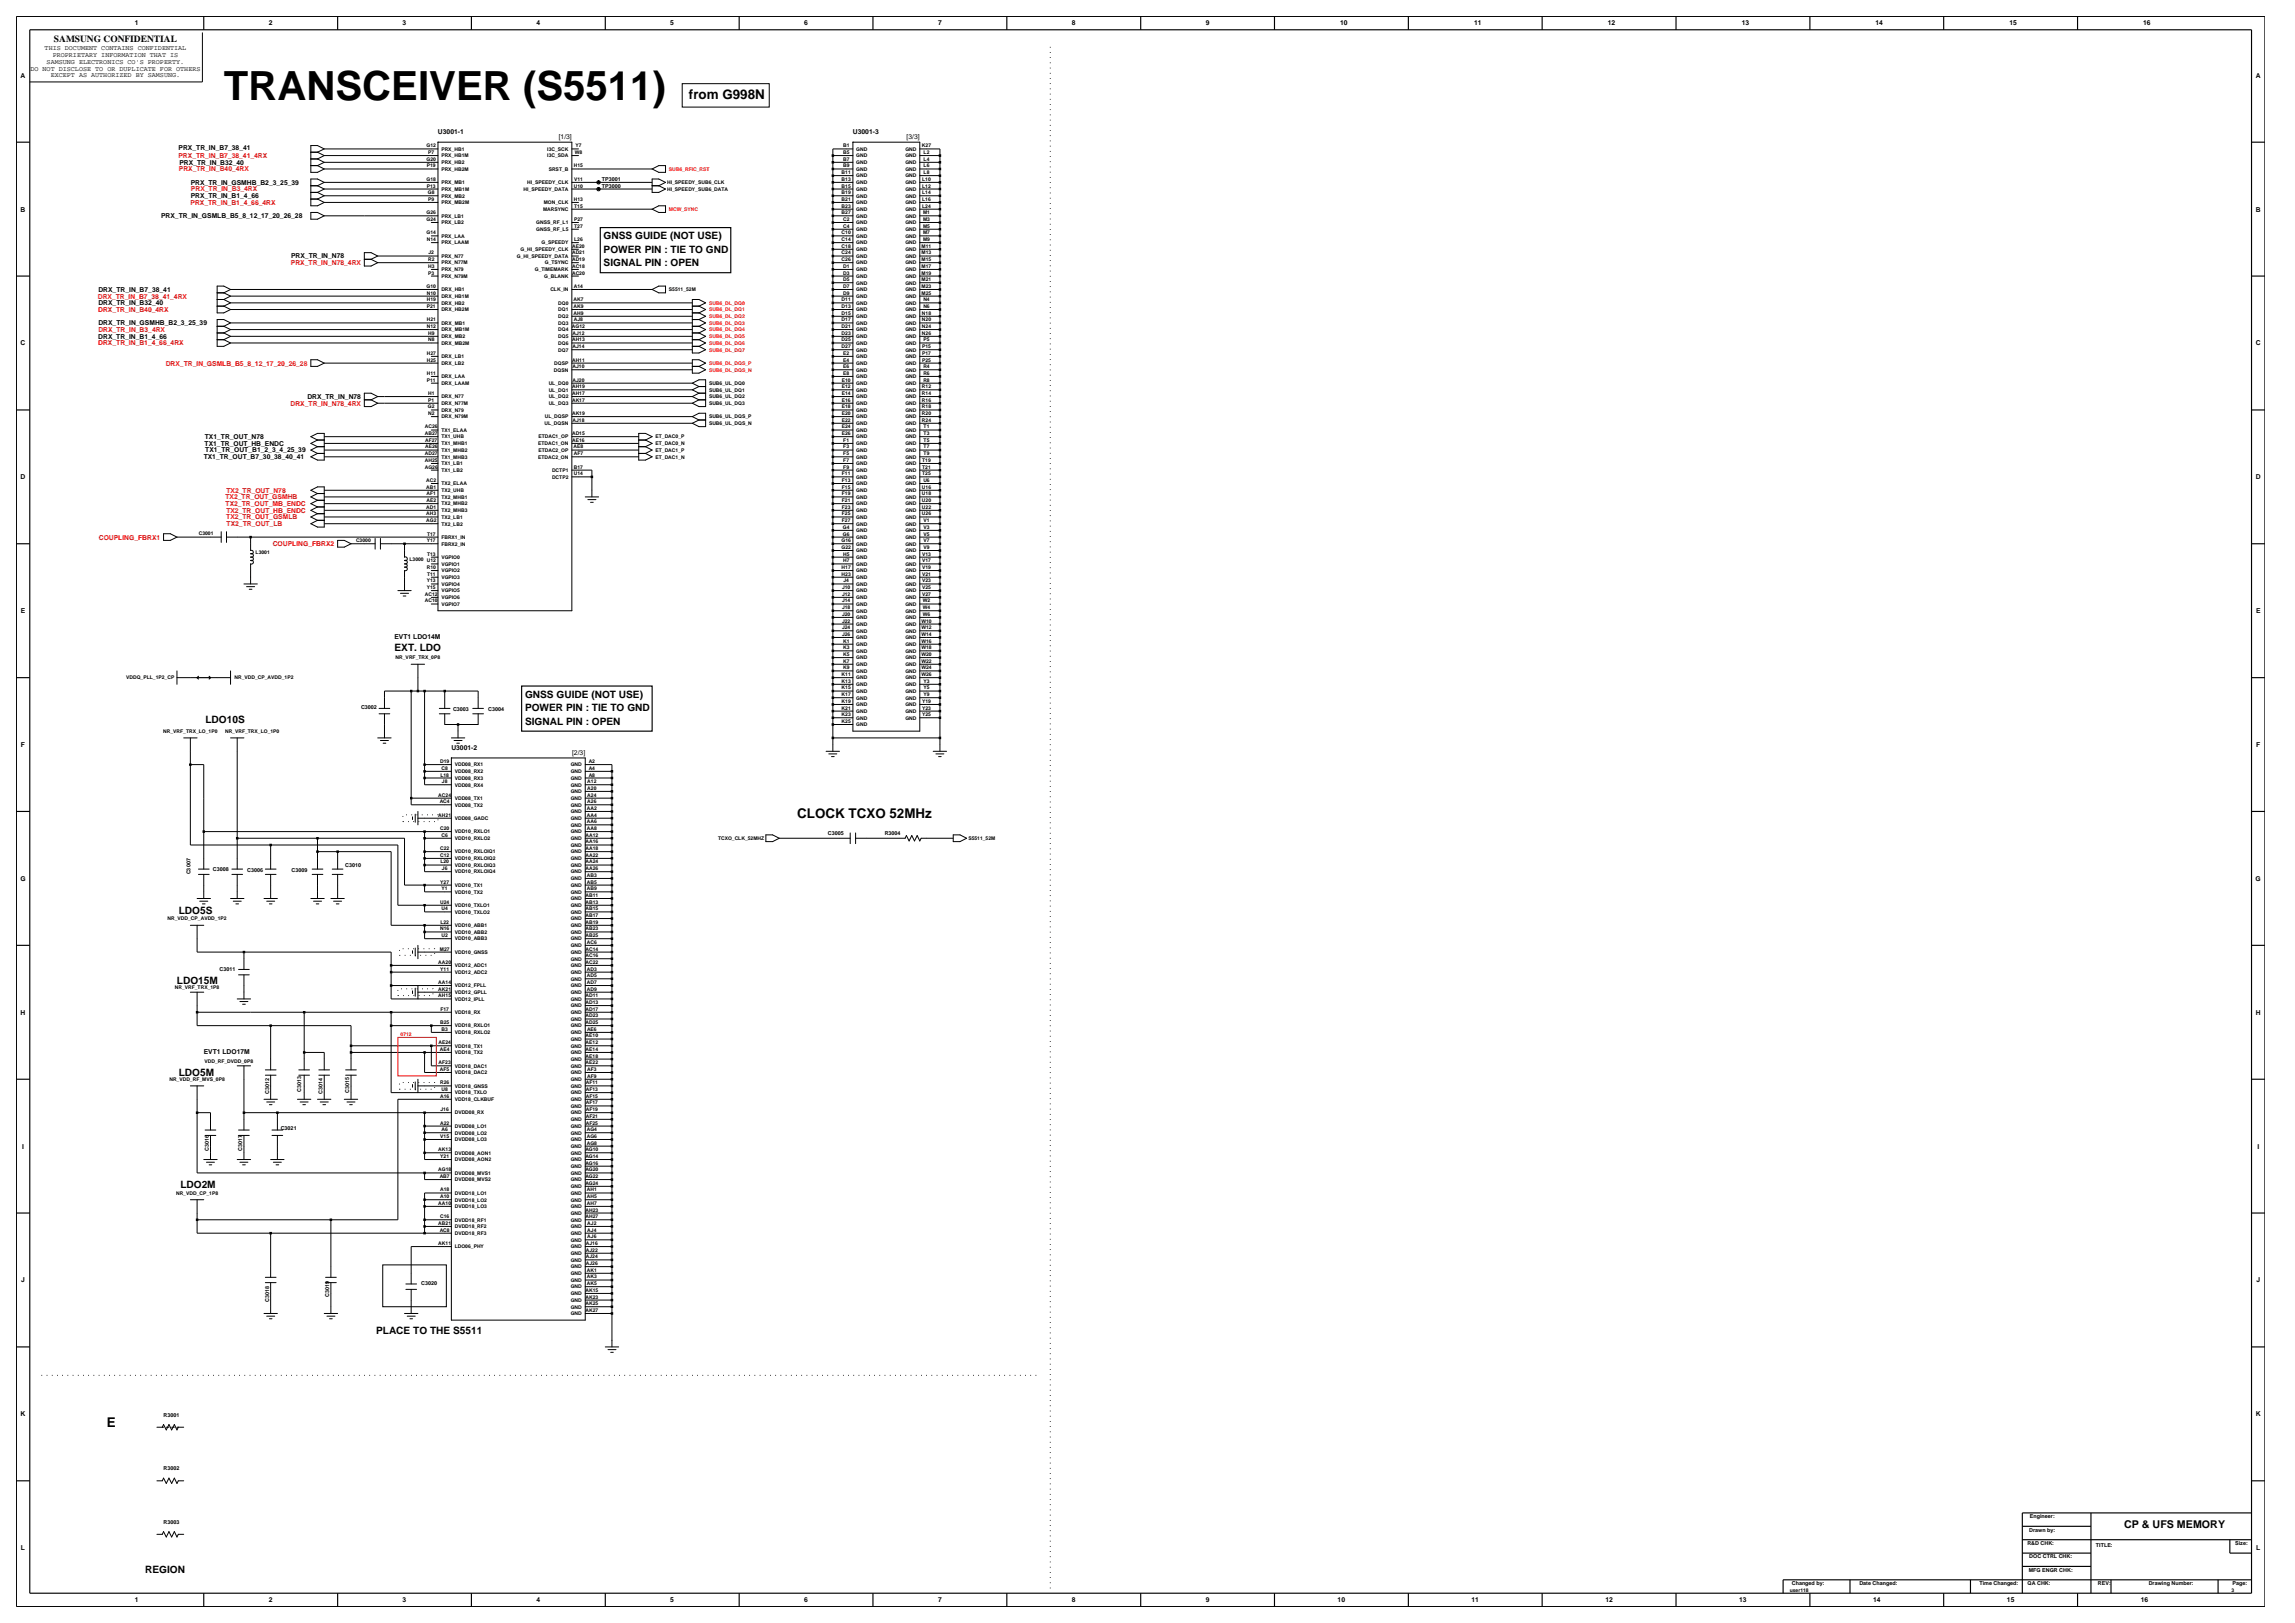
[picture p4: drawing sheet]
<svg xmlns="http://www.w3.org/2000/svg" width="420mm" height="297mm" viewBox="0 0 420 297" stroke-linecap="round" stroke-linejoin="round" font-family="sans-serif">
<defs><g id="words">
<text font-size="7.4" x="41" y="18.4">TRANSCEIVER (S5511)</text>
<g font-size="2.5">
<text x="126.1" y="18.1">from G998N</text>
<text x="145.9" y="149.7">CLOCK TCXO 52MHz</text>
<text x="19.5" y="261.2">E</text>
</g>
<text font-size="2" x="388.7" y="279.6">CP &amp; UFS MEMORY</text>
<g font-size="1.9">
<text x="110.5" y="46.2">POWER PIN : TIE TO GND</text>
<text x="110.5" y="43.8">GNSS GUIDE (NOT USE)</text>
<text x="110.5" y="48.7">SIGNAL PIN : OPEN</text>
<text x="72.2" y="119.1">EXT. LDO</text>
<text x="96.1" y="127.7">GNSS GUIDE (NOT USE)</text>
<text x="96.1" y="130.1">POWER PIN : TIE TO GND</text>
<text x="37.6" y="132.3">LDO10S</text>
<text x="96.1" y="132.6">SIGNAL PIN : OPEN</text>
<text x="32.7" y="167.2">LDO5S</text>
<text x="32.4" y="180">LDO15M</text>
<text x="32.7" y="196.9">LDO5M</text>
<text x="33" y="217.4">LDO2M</text>
<text x="68.8" y="244">PLACE TO THE S5511</text>
<text x="26.6" y="287.8">REGION</text>
</g>
<text font-size="1.7" x="9.9" y="7.7">SAMSUNG CONFIDENTIAL</text>
<g font-size="1.2">
<text x="24.7" y="4.7">1</text>
<text x="49.2" y="4.7">2</text>
<text x="73.7" y="4.7">3</text>
<text x="98.2" y="4.7">4</text>
<text x="122.7" y="4.7">5</text>
<text x="147.2" y="4.7">6</text>
<text x="171.7" y="4.7">7</text>
<text x="196.2" y="4.7">8</text>
<text x="220.7" y="4.7">9</text>
<text x="245.3" y="4.7">10</text>
<text x="269.8" y="4.7">11</text>
<text x="294.3" y="4.7">12</text>
<text x="318.7" y="4.7">13</text>
<text x="343.2" y="4.7">14</text>
<text x="367.7" y="4.7">15</text>
<text x="392.2" y="4.7">16</text>
<text x="8.2" y="9.2">THIS DOCUMENT CONTAINS CONFIDENTIAL</text>
<text x="8.5" y="11.7">SAMSUNG ELECTRONICS CO'S PROPERTY.</text>
<text x="9.6" y="10.5">PROPRIETARY INFORMATION THAT IS</text>
<text x="3.8" y="14.2">A</text>
<text x="5.6" y="12.9">DO NOT DISCLOSE TO OR DUPLICATE FOR OTHERS</text>
<text x="9.3" y="14.1">EXCEPT AS AUTHORIZED BY SAMSUNG.</text>
<text x="412.8" y="14.2">A</text>
<text x="32.7" y="27.4">PRX_TR_IN_B7_38_41</text>
<text x="80.2" y="24.5">U3001-1</text>
<text x="102.2" y="25.4">[1/3]</text>
<text x="156.1" y="24.5">U3001-3</text>
<text x="165.9" y="25.4">[3/3]</text>
<text x="32.8" y="30.1">PRX_TR_IN_B32_40</text>
<text x="34.9" y="33.8">PRX_TR_IN_GSMHB_B2_3_25_39</text>
<text x="3.8" y="38.7">B</text>
<text x="29.5" y="39.9">PRX_TR_IN_GSMLB_B5_8_12_17_20_26_28</text>
<text x="34.9" y="36.3">PRX_TR_IN_B1_4_66</text>
<text x="412.8" y="38.7">B</text>
<text x="53.3" y="47.3">PRX_TR_IN_N78</text>
<text x="18" y="53.4">DRX_TR_IN_B7_38_41</text>
<text x="18" y="55.9">DRX_TR_IN_B32_40</text>
<text x="18" y="59.5">DRX_TR_IN_GSMHB_B2_3_25_39</text>
<text x="3.8" y="63.2">C</text>
<text x="18" y="62">DRX_TR_IN_B1_4_66</text>
<text x="412.8" y="63.2">C</text>
<text x="56.3" y="73">DRX_TR_IN_N78</text>
<text x="37.4" y="81.6">TX1_TR_OUT_HB_ENDC</text>
<text x="37.5" y="80.3">TX1_TR_OUT_N78</text>
<text x="37.6" y="82.8">TX1_TR_OUT_B1_2_3_4_25_39</text>
<text x="3.8" y="87.7">D</text>
<text x="37.3" y="84">TX1_TR_OUT_B7_30_38_40_41</text>
<text x="412.8" y="87.7">D</text>
<text x="3.8" y="112.2">E</text>
<text x="412.9" y="112.2">E</text>
<text x="72.2" y="117">EVT1 LDO14M</text>
<text x="3.8" y="136.7">F</text>
<text x="82.6" y="137.2">U3001-2</text>
<text x="412.9" y="136.7">F</text>
<text x="104.7" y="138.1">[2/3]</text>
<text x="3.7" y="161.2">G</text>
<text x="412.8" y="161.2">G</text>
<text x="3.8" y="185.7">H</text>
<text x="412.8" y="185.7">H</text>
<text x="37.3" y="192.9">EVT1 LDO17M</text>
<text x="4" y="210.2">I</text>
<text x="413.1" y="210.2">I</text>
<text x="3.9" y="234.7">J</text>
<text x="412.9" y="234.7">J</text>
<text x="3.8" y="259.2">K</text>
<text x="412.8" y="259.2">K</text>
<text x="3.8" y="283.7">L</text>
<text x="412.9" y="283.7">L</text>
<text x="24.7" y="293.2">1</text>
<text x="49.2" y="293.2">2</text>
<text x="73.7" y="293.2">3</text>
<text x="98.2" y="293.2">4</text>
<text x="122.7" y="293.2">5</text>
<text x="147.2" y="293.2">6</text>
<text x="171.7" y="293.2">7</text>
<text x="196.2" y="293.2">8</text>
<text x="220.7" y="293.2">9</text>
<text x="244.8" y="293.2">10</text>
<text x="269.3" y="293.2">11</text>
<text x="293.8" y="293.2">12</text>
<text x="318.3" y="293.2">13</text>
<text x="342.8" y="293.2">14</text>
<text x="367.3" y="293.2">15</text>
<text x="391.8" y="293.2">16</text>
</g>
<g font-size="1.2" fill="#f00">
<text x="32.7" y="28.9">PRX_TR_IN_B7_38_41_4RX</text>
<text x="32.7" y="31.4">PRX_TR_IN_B40_4RX</text>
<text x="35" y="35">PRX_TR_IN_B3_4RX</text>
<text x="34.9" y="37.5">PRX_TR_IN_B1_4_66_4RX</text>
<text x="53.2" y="48.5">PRX_TR_IN_N78_4RX</text>
<text x="17.9" y="54.6">DRX_TR_IN_B7_38_41_4RX</text>
<text x="18" y="57.1">DRX_TR_IN_B40_4RX</text>
<text x="18" y="63.2">DRX_TR_IN_B1_4_66_4RX</text>
<text x="18" y="60.8">DRX_TR_IN_B3_4RX</text>
<text x="30.3" y="66.9">DRX_TR_IN_GSMLB_B5_8_12_17_20_26_28</text>
<text x="53.2" y="74.2">DRX_TR_IN_N78_4RX</text>
<text x="41.3" y="91.4">TX2_TR_OUT_GSMHB</text>
<text x="41.3" y="92.6">TX2_TR_OUT_MB_ENDC</text>
<text x="41.4" y="95">TX2_TR_OUT_GSMLB</text>
<text x="41.4" y="93.8">TX2_TR_OUT_HB_ENDC</text>
<text x="41.5" y="90.2">TX2_TR_OUT_N78</text>
<text x="18.1" y="98.7">COUPLING_FBRX1</text>
<text x="41.5" y="96.3">TX2_TR_OUT_LB</text>
<text x="49.9" y="99.9">COUPLING_FBRX2</text>
</g>
<g font-size="1">
<text x="110.2" y="34.3">TP3000</text>
<text x="110.2" y="33.1">TP3001</text>
<text x="66.1" y="129.8">C3002</text>
<text x="82.9" y="130.1">C3003</text>
<text x="89.3" y="130.1">C3004</text>
<text x="151.5" y="152.8">C3005</text>
<text x="161.9" y="152.8">R3004</text>
<text x="34.8" y="160" transform="rotate(-90 34.8 160)">C3007</text>
<text x="39" y="159.3">C3008</text>
<text x="45.2" y="159.5">C3006</text>
<text x="53.4" y="159.6">C3009</text>
<text x="63.2" y="158.7">C3010</text>
<text x="40.2" y="177.7">C3011</text>
<text x="49.2" y="200.2" transform="rotate(-90 49.2 200.2)">C3012</text>
<text x="55.1" y="199.8" transform="rotate(-90 55.1 199.8)">C3013</text>
<text x="59" y="200.2" transform="rotate(-90 59 200.2)">C3014</text>
<text x="63.9" y="199.9" transform="rotate(-90 63.9 199.9)">C3015</text>
<text x="51.4" y="206.8">C3021</text>
<text x="38.2" y="210.6" transform="rotate(-90 38.2 210.6)">C3016</text>
<text x="44.3" y="210.6" transform="rotate(-90 44.3 210.6)">C3017</text>
<text x="49.2" y="238.2" transform="rotate(-90 49.2 238.2)">C3018</text>
<text x="60.3" y="237.3" transform="rotate(-90 60.3 237.3)">C3019</text>
<text x="77.1" y="235.1">C3020</text>
<text x="29.9" y="259.2">R3001</text>
<text x="29.9" y="269">R3002</text>
<text x="29.9" y="278.8">R3003</text>
<text x="371.4" y="280.2">Drawn by:</text>
<text x="371.5" y="277.8">Engineer:</text>
<text x="371" y="282.7">R&amp;D CHK:</text>
<text x="371.3" y="287.6">MFG ENGR CHK:</text>
<text x="371.4" y="285.2">DOC CTRL CHK:</text>
<text x="383.6" y="283">TITLE:</text>
<text x="409.1" y="282.7">Size:</text>
<text x="327.9" y="290.1">Changed by:</text>
<text x="340.3" y="290.1">Date Changed:</text>
<text x="362.2" y="290.1">Time Changed:</text>
<text x="371.1" y="290.1">QA CHK:</text>
<text x="383.9" y="290.1">REV:</text>
<text x="393.2" y="290.1">Drawing Number:</text>
<text x="408.6" y="290.1">Page:</text>
</g>
<g font-size=".9">
<text x="78.1" y="27">G12</text>
<text x="78.1" y="29.4">G20</text>
<text x="78.4" y="28.2">P7</text>
<text x="80.8" y="28.8">PRX_HB1M</text>
<text x="80.8" y="27.6">PRX_HB1</text>
<text x="100.2" y="27.6">I3C_SCK</text>
<text x="100.2" y="28.8">I3C_SDA</text>
<text x="105.2" y="28.2">W8</text>
<text x="105.3" y="27">Y7</text>
<text x="154.3" y="28.2">B5</text>
<text x="154.3" y="29.4">B7</text>
<text x="154.3" y="27">B1</text>
<text x="156.7" y="28.8">GND</text>
<text x="156.7" y="27.6">GND</text>
<text x="165.7" y="28.8">GND</text>
<text x="165.7" y="27.6">GND</text>
<text x="168.7" y="27">K27</text>
<text x="169" y="28.2">L2</text>
<text x="169" y="29.4">L4</text>
<text x="78.1" y="33.1">G18</text>
<text x="78.1" y="34.3">P13</text>
<text x="78.1" y="30.6">P19</text>
<text x="78.3" y="35.5">G8</text>
<text x="80.8" y="34.9">PRX_MB1M</text>
<text x="80.8" y="31.3">PRX_HB2M</text>
<text x="80.8" y="33.7">PRX_MB1</text>
<text x="80.8" y="30">PRX_HB2</text>
<text x="95.8" y="34.9">HI_SPEEDY_DATA</text>
<text x="96.5" y="33.7">HI_SPEEDY_CLK</text>
<text x="100.4" y="31.3">SRST_B</text>
<text x="105" y="34.3">U10</text>
<text x="105" y="30.6">H15</text>
<text x="105.1" y="33.1">V11</text>
<text x="122.1" y="33.7">HI_SPEEDY_SUB6_CLK</text>
<text x="122.1" y="34.9">HI_SPEEDY_SUB6_DATA</text>
<text x="154" y="35.5">B19</text>
<text x="154" y="31.9">B11</text>
<text x="154" y="33.1">B13</text>
<text x="154" y="34.3">B15</text>
<text x="154.3" y="30.6">B9</text>
<text x="156.7" y="30">GND</text>
<text x="156.7" y="31.3">GND</text>
<text x="156.7" y="32.5">GND</text>
<text x="156.7" y="33.7">GND</text>
<text x="156.7" y="34.9">GND</text>
<text x="165.7" y="30">GND</text>
<text x="165.7" y="31.3">GND</text>
<text x="165.7" y="32.5">GND</text>
<text x="165.7" y="33.7">GND</text>
<text x="165.7" y="34.9">GND</text>
<text x="168.8" y="33.1">L10</text>
<text x="168.8" y="34.3">L12</text>
<text x="168.8" y="35.5">L14</text>
<text x="169" y="30.6">L6</text>
<text x="169" y="31.9">L8</text>
<text x="78.1" y="39.2">G26</text>
<text x="78.1" y="40.4">G24</text>
<text x="78.4" y="36.8">P9</text>
<text x="80.8" y="37.4">PRX_MB2M</text>
<text x="80.8" y="36.2">PRX_MB2</text>
<text x="80.8" y="41">PRX_LB2</text>
<text x="80.8" y="39.8">PRX_LB1</text>
<text x="98.1" y="41">GNSS_RF_L1</text>
<text x="99.4" y="38.6">MARSYNC</text>
<text x="99.5" y="37.4">MON_CLK</text>
<text x="105" y="36.8">H13</text>
<text x="105.1" y="40.4">P27</text>
<text x="105.1" y="38">T15</text>
<text x="105.1" y="41.7">T27</text>
<text x="154" y="36.8">B21</text>
<text x="154" y="38">B23</text>
<text x="154" y="39.2">B27</text>
<text x="154.3" y="40.4">C2</text>
<text x="154.3" y="41.7">C4</text>
<text x="156.7" y="41">GND</text>
<text x="156.7" y="36.2">GND</text>
<text x="156.7" y="37.4">GND</text>
<text x="156.7" y="38.6">GND</text>
<text x="156.7" y="39.8">GND</text>
<text x="165.7" y="41">GND</text>
<text x="165.7" y="38.6">GND</text>
<text x="165.7" y="39.8">GND</text>
<text x="165.7" y="36.2">GND</text>
<text x="165.7" y="37.4">GND</text>
<text x="168.8" y="38">L24</text>
<text x="168.8" y="36.8">L16</text>
<text x="168.9" y="40.4">M3</text>
<text x="168.9" y="41.7">M5</text>
<text x="168.9" y="39.2">M1</text>
<text x="78.1" y="42.9">G14</text>
<text x="78.1" y="44.1">N14</text>
<text x="78.3" y="47.8">R2</text>
<text x="78.4" y="46.6">J2</text>
<text x="80.8" y="47.2">PRX_N77</text>
<text x="80.8" y="44.7">PRX_LAAM</text>
<text x="80.8" y="43.5">PRX_LAA</text>
<text x="94.6" y="47.2">G_HI_SPEEDY_DATA</text>
<text x="95.3" y="45.9">G_HI_SPEEDY_CLK</text>
<text x="98.1" y="42.3">GNSS_RF_L5</text>
<text x="99.1" y="44.7">G_SPEEDY</text>
<text x="104.7" y="47.8">AD19</text>
<text x="104.7" y="46.6">AD21</text>
<text x="104.7" y="45.3">AE20</text>
<text x="105.1" y="44.1">L26</text>
<text x="154" y="44.1">C14</text>
<text x="154" y="45.3">C18</text>
<text x="154" y="46.6">C24</text>
<text x="154" y="47.8">C26</text>
<text x="154" y="42.9">C10</text>
<text x="156.7" y="44.7">GND</text>
<text x="156.7" y="45.9">GND</text>
<text x="156.7" y="47.2">GND</text>
<text x="156.7" y="42.3">GND</text>
<text x="156.7" y="43.5">GND</text>
<text x="165.7" y="43.5">GND</text>
<text x="165.7" y="44.7">GND</text>
<text x="165.7" y="42.3">GND</text>
<text x="165.7" y="45.9">GND</text>
<text x="165.7" y="47.2">GND</text>
<text x="168.7" y="47.8">M15</text>
<text x="168.7" y="45.3">M11</text>
<text x="168.7" y="46.6">M13</text>
<text x="168.9" y="42.9">M7</text>
<text x="168.9" y="44.1">M9</text>
<text x="78.1" y="52.7">G10</text>
<text x="78.1" y="53.9">N10</text>
<text x="78.3" y="49">H3</text>
<text x="78.4" y="50.2">P3</text>
<text x="80.8" y="50.8">PRX_N79M</text>
<text x="80.8" y="48.4">PRX_N77M</text>
<text x="80.8" y="49.6">PRX_N79</text>
<text x="80.8" y="53.3">DRX_HB1</text>
<text x="97.9" y="49.6">G_TIMEMARK</text>
<text x="99.6" y="50.8">G_BLANK</text>
<text x="99.7" y="48.4">G_TSYNC</text>
<text x="100.7" y="53.3">CLK_IN</text>
<text x="104.7" y="49">AC18</text>
<text x="104.7" y="50.2">AC20</text>
<text x="105" y="52.7">A14</text>
<text x="122.4" y="53.3">S5511_52M</text>
<text x="154.3" y="51.5">D5</text>
<text x="154.3" y="52.7">D7</text>
<text x="154.3" y="53.9">D9</text>
<text x="154.3" y="50.2">D3</text>
<text x="154.3" y="49">D1</text>
<text x="156.7" y="52.1">GND</text>
<text x="156.7" y="53.3">GND</text>
<text x="156.7" y="50.8">GND</text>
<text x="156.7" y="48.4">GND</text>
<text x="156.7" y="49.6">GND</text>
<text x="165.7" y="48.4">GND</text>
<text x="165.7" y="49.6">GND</text>
<text x="165.7" y="50.8">GND</text>
<text x="165.7" y="52.1">GND</text>
<text x="165.7" y="53.3">GND</text>
<text x="168.7" y="49">M17</text>
<text x="168.7" y="50.2">M19</text>
<text x="168.7" y="51.5">M21</text>
<text x="168.7" y="52.7">M23</text>
<text x="168.7" y="53.9">M25</text>
<text x="78.1" y="55.1">H19</text>
<text x="78.1" y="58.8">H21</text>
<text x="78.1" y="56.4">P21</text>
<text x="80.8" y="57">DRX_HB2M</text>
<text x="80.8" y="54.5">DRX_HB1M</text>
<text x="80.8" y="55.8">DRX_HB2</text>
<text x="80.8" y="59.4">DRX_MB1</text>
<text x="102.1" y="59.4">DQ3</text>
<text x="102.1" y="55.8">DQ0</text>
<text x="102.1" y="57">DQ1</text>
<text x="102.1" y="58.2">DQ2</text>
<text x="105" y="55.1">AK7</text>
<text x="105" y="56.4">AK9</text>
<text x="105" y="57.6">AH9</text>
<text x="105" y="58.8">AJ8</text>
<text x="154" y="56.4">D13</text>
<text x="154" y="57.6">D15</text>
<text x="154" y="58.8">D17</text>
<text x="154" y="55.1">D11</text>
<text x="156.7" y="54.5">GND</text>
<text x="156.7" y="57">GND</text>
<text x="156.7" y="58.2">GND</text>
<text x="156.7" y="59.4">GND</text>
<text x="156.7" y="55.8">GND</text>
<text x="165.7" y="58.2">GND</text>
<text x="165.7" y="59.4">GND</text>
<text x="165.7" y="55.8">GND</text>
<text x="165.7" y="57">GND</text>
<text x="165.7" y="54.5">GND</text>
<text x="168.7" y="57.6">N18</text>
<text x="168.7" y="58.8">N20</text>
<text x="169" y="55.1">N4</text>
<text x="169" y="56.4">N6</text>
<text x="78.1" y="64.9">H27</text>
<text x="78.1" y="60">N12</text>
<text x="78.3" y="62.5">N8</text>
<text x="78.3" y="61.3">H9</text>
<text x="80.8" y="63.1">DRX_MB2M</text>
<text x="80.8" y="65.5">DRX_LB1</text>
<text x="80.8" y="61.9">DRX_MB2</text>
<text x="80.8" y="60.6">DRX_MB1M</text>
<text x="102.1" y="61.9">DQ5</text>
<text x="102.1" y="64.3">DQ7</text>
<text x="102.1" y="60.6">DQ4</text>
<text x="102.1" y="63.1">DQ6</text>
<text x="104.7" y="60">AG12</text>
<text x="104.7" y="62.5">AH13</text>
<text x="104.8" y="63.7">AJ14</text>
<text x="104.8" y="61.3">AJ12</text>
<text x="154" y="60">D21</text>
<text x="154" y="61.3">D23</text>
<text x="154" y="62.5">D25</text>
<text x="154" y="63.7">D27</text>
<text x="154.3" y="64.9">E2</text>
<text x="156.7" y="65.5">GND</text>
<text x="156.7" y="60.6">GND</text>
<text x="156.7" y="61.9">GND</text>
<text x="156.7" y="63.1">GND</text>
<text x="156.7" y="64.3">GND</text>
<text x="165.7" y="64.3">GND</text>
<text x="165.7" y="65.5">GND</text>
<text x="165.7" y="63.1">GND</text>
<text x="165.7" y="60.6">GND</text>
<text x="165.7" y="61.9">GND</text>
<text x="168.7" y="60">N24</text>
<text x="168.7" y="61.3">N26</text>
<text x="168.7" y="63.7">P15</text>
<text x="168.7" y="64.9">P17</text>
<text x="169" y="62.5">P5</text>
<text x="78.1" y="66.2">H25</text>
<text x="78.1" y="68.6">H11</text>
<text x="78.1" y="69.8">P11</text>
<text x="80.8" y="70.4">DRX_LAAM</text>
<text x="80.8" y="69.2">DRX_LAA</text>
<text x="80.8" y="66.8">DRX_LB2</text>
<text x="100.4" y="70.4">UL_DQ0</text>
<text x="100.4" y="71.7">UL_DQ1</text>
<text x="101.4" y="68">DQSN</text>
<text x="101.4" y="66.8">DQSP</text>
<text x="104.7" y="71.1">AH19</text>
<text x="104.7" y="66.2">AH11</text>
<text x="104.8" y="69.8">AJ20</text>
<text x="104.8" y="67.4">AJ10</text>
<text x="129.8" y="70.4">SUB6_UL_DQ0</text>
<text x="129.8" y="71.7">SUB6_UL_DQ1</text>
<text x="154.1" y="69.8">E10</text>
<text x="154.1" y="71.1">E12</text>
<text x="154.3" y="66.2">E4</text>
<text x="154.3" y="67.4">E6</text>
<text x="154.3" y="68.6">E8</text>
<text x="156.7" y="66.8">GND</text>
<text x="156.7" y="68">GND</text>
<text x="156.7" y="69.2">GND</text>
<text x="156.7" y="70.4">GND</text>
<text x="156.7" y="71.7">GND</text>
<text x="165.7" y="68">GND</text>
<text x="165.7" y="69.2">GND</text>
<text x="165.7" y="70.4">GND</text>
<text x="165.7" y="66.8">GND</text>
<text x="165.7" y="71.7">GND</text>
<text x="168.7" y="71.1">R12</text>
<text x="168.7" y="66.2">P25</text>
<text x="169" y="67.4">R4</text>
<text x="169" y="68.6">R6</text>
<text x="169" y="69.8">R8</text>
<text x="78.3" y="74.7">G2</text>
<text x="78.3" y="75.9">N2</text>
<text x="78.3" y="72.3">H1</text>
<text x="78.4" y="73.5">P1</text>
<text x="80.8" y="76.6">DRX_N79M</text>
<text x="80.8" y="74.1">DRX_N77M</text>
<text x="80.8" y="72.9">DRX_N77</text>
<text x="80.8" y="75.3">DRX_N79</text>
<text x="99.7" y="77.8">UL_DQSN</text>
<text x="99.7" y="76.6">UL_DQSP</text>
<text x="100.4" y="74.1">UL_DQ3</text>
<text x="100.4" y="72.9">UL_DQ2</text>
<text x="104.7" y="73.5">AK17</text>
<text x="104.7" y="75.9">AK19</text>
<text x="104.7" y="72.3">AH17</text>
<text x="104.8" y="77.2">AJ18</text>
<text x="129.8" y="72.9">SUB6_UL_DQ2</text>
<text x="129.8" y="74.1">SUB6_UL_DQ3</text>
<text x="129.8" y="76.6">SUB6_UL_DQS_P</text>
<text x="129.8" y="77.8">SUB6_UL_DQS_N</text>
<text x="154.1" y="75.9">E20</text>
<text x="154.1" y="77.2">E22</text>
<text x="154.1" y="72.3">E14</text>
<text x="154.1" y="73.5">E16</text>
<text x="154.1" y="74.7">E18</text>
<text x="156.7" y="76.6">GND</text>
<text x="156.7" y="77.8">GND</text>
<text x="156.7" y="72.9">GND</text>
<text x="156.7" y="74.1">GND</text>
<text x="156.7" y="75.3">GND</text>
<text x="165.7" y="76.6">GND</text>
<text x="165.7" y="77.8">GND</text>
<text x="165.7" y="72.9">GND</text>
<text x="165.7" y="74.1">GND</text>
<text x="165.7" y="75.3">GND</text>
<text x="168.7" y="75.9">R20</text>
<text x="168.7" y="77.2">R24</text>
<text x="168.7" y="72.3">R14</text>
<text x="168.7" y="73.5">R16</text>
<text x="168.7" y="74.7">R18</text>
<text x="77.8" y="83.3">AD27</text>
<text x="77.8" y="79.6">AB27</text>
<text x="77.8" y="78.4">AC26</text>
<text x="77.8" y="82.1">AE26</text>
<text x="77.8" y="80.9">AF27</text>
<text x="80.8" y="81.5">TX1_MHB1</text>
<text x="80.8" y="83.9">TX1_MHB3</text>
<text x="80.8" y="82.7">TX1_MHB2</text>
<text x="80.8" y="79">TX1_ELAA</text>
<text x="80.8" y="80.2">TX1_UHB</text>
<text x="98.5" y="83.9">ETDAC2_ON</text>
<text x="98.5" y="81.5">ETDAC1_ON</text>
<text x="98.5" y="82.7">ETDAC2_OP</text>
<text x="98.5" y="80.2">ETDAC1_OP</text>
<text x="104.7" y="79.6">AD15</text>
<text x="104.7" y="80.9">AE16</text>
<text x="105" y="82.1">AE8</text>
<text x="105" y="83.3">AF7</text>
<text x="120" y="82.7">ET_DAC1_P</text>
<text x="120" y="81.5">ET_DAC0_N</text>
<text x="120" y="80.2">ET_DAC0_P</text>
<text x="120" y="83.9">ET_DAC1_N</text>
<text x="154.1" y="78.4">E24</text>
<text x="154.1" y="79.6">E26</text>
<text x="154.3" y="82.1">F3</text>
<text x="154.3" y="83.3">F5</text>
<text x="154.3" y="80.9">F1</text>
<text x="156.7" y="82.7">GND</text>
<text x="156.7" y="83.9">GND</text>
<text x="156.7" y="81.5">GND</text>
<text x="156.7" y="79">GND</text>
<text x="156.7" y="80.2">GND</text>
<text x="165.7" y="80.2">GND</text>
<text x="165.7" y="81.5">GND</text>
<text x="165.7" y="82.7">GND</text>
<text x="165.7" y="83.9">GND</text>
<text x="165.7" y="79">GND</text>
<text x="169" y="79.6">T3</text>
<text x="169" y="80.9">T5</text>
<text x="169" y="82.1">T7</text>
<text x="169" y="83.3">T9</text>
<text x="169" y="78.4">T1</text>
<text x="77.7" y="85.8">AG26</text>
<text x="77.8" y="84.5">AH25</text>
<text x="78" y="88.2">AC2</text>
<text x="78" y="89.4">AB1</text>
<text x="80.8" y="85.1">TX1_LB1</text>
<text x="80.8" y="86.4">TX1_LB2</text>
<text x="80.8" y="88.8">TX2_ELAA</text>
<text x="101" y="87.6">DCTP2</text>
<text x="101" y="86.4">DCTP1</text>
<text x="105" y="87">U14</text>
<text x="105" y="85.8">B17</text>
<text x="154.1" y="87">F11</text>
<text x="154.1" y="88.2">F13</text>
<text x="154.1" y="89.4">F15</text>
<text x="154.3" y="84.5">F7</text>
<text x="154.3" y="85.8">F9</text>
<text x="156.7" y="85.1">GND</text>
<text x="156.7" y="86.4">GND</text>
<text x="156.7" y="87.6">GND</text>
<text x="156.7" y="88.8">GND</text>
<text x="165.7" y="88.8">GND</text>
<text x="165.7" y="87.6">GND</text>
<text x="165.7" y="85.1">GND</text>
<text x="165.7" y="86.4">GND</text>
<text x="168.7" y="89.4">U16</text>
<text x="168.8" y="87">T25</text>
<text x="168.8" y="84.5">T19</text>
<text x="168.8" y="85.8">T21</text>
<text x="169" y="88.2">U6</text>
<text x="78" y="95.5">AG2</text>
<text x="78" y="94.3">AH3</text>
<text x="78" y="93.1">AD1</text>
<text x="78" y="91.9">AE2</text>
<text x="78.1" y="90.6">AF1</text>
<text x="80.8" y="94.9">TX2_LB1</text>
<text x="80.8" y="91.3">TX2_MHB1</text>
<text x="80.8" y="92.5">TX2_MHB2</text>
<text x="80.8" y="93.7">TX2_MHB3</text>
<text x="80.8" y="90">TX2_UHB</text>
<text x="154.1" y="95.5">F27</text>
<text x="154.1" y="90.6">F19</text>
<text x="154.1" y="91.9">F21</text>
<text x="154.1" y="93.1">F23</text>
<text x="154.1" y="94.3">F25</text>
<text x="156.7" y="90">GND</text>
<text x="156.7" y="91.3">GND</text>
<text x="156.7" y="92.5">GND</text>
<text x="156.7" y="93.7">GND</text>
<text x="156.7" y="94.9">GND</text>
<text x="165.7" y="93.7">GND</text>
<text x="165.7" y="94.9">GND</text>
<text x="165.7" y="90">GND</text>
<text x="165.7" y="91.3">GND</text>
<text x="165.7" y="92.5">GND</text>
<text x="168.7" y="93.1">U22</text>
<text x="168.7" y="94.3">U26</text>
<text x="168.7" y="90.6">U18</text>
<text x="168.7" y="91.9">U20</text>
<text x="169" y="95.5">V1</text>
<text x="36.4" y="98">C3001</text>
<text x="46.8" y="101.4">L3001</text>
<text x="65.2" y="99.2">C3000</text>
<text x="78.1" y="99.2">Y17</text>
<text x="78.1" y="98">T17</text>
<text x="78.1" y="101.7">T13</text>
<text x="80.8" y="99.8">FBRX2_IN</text>
<text x="80.8" y="98.6">FBRX1_IN</text>
<text x="80.8" y="96.2">TX2_LB2</text>
<text x="154" y="99.2">G16</text>
<text x="154" y="100.4">G22</text>
<text x="154.3" y="98">G6</text>
<text x="154.3" y="96.8">G4</text>
<text x="154.3" y="101.7">H5</text>
<text x="156.7" y="98.6">GND</text>
<text x="156.7" y="96.2">GND</text>
<text x="156.7" y="99.8">GND</text>
<text x="156.7" y="101.1">GND</text>
<text x="156.7" y="97.4">GND</text>
<text x="165.7" y="97.4">GND</text>
<text x="165.7" y="98.6">GND</text>
<text x="165.7" y="99.8">GND</text>
<text x="165.7" y="101.1">GND</text>
<text x="165.7" y="96.2">GND</text>
<text x="168.7" y="101.7">V13</text>
<text x="169" y="96.8">V3</text>
<text x="169" y="98">V5</text>
<text x="169" y="99.2">V7</text>
<text x="169" y="100.4">V9</text>
<text x="74.9" y="102.6">L3000</text>
<text x="78.1" y="102.9">U12</text>
<text x="78.1" y="104.1">R10</text>
<text x="78.1" y="106.6">Y13</text>
<text x="78.1" y="107.8">Y15</text>
<text x="78.1" y="105.4">T11</text>
<text x="80.8" y="103.5">VGPIO1</text>
<text x="80.8" y="107.2">VGPIO4</text>
<text x="80.8" y="104.7">VGPIO2</text>
<text x="80.8" y="106">VGPIO3</text>
<text x="80.8" y="102.3">VGPIO0</text>
<text x="154" y="104.1">H17</text>
<text x="154" y="105.4">H23</text>
<text x="154.1" y="107.8">J10</text>
<text x="154.3" y="102.9">H7</text>
<text x="154.4" y="106.6">J4</text>
<text x="156.7" y="107.2">GND</text>
<text x="156.7" y="104.7">GND</text>
<text x="156.7" y="106">GND</text>
<text x="156.7" y="102.3">GND</text>
<text x="156.7" y="103.5">GND</text>
<text x="165.7" y="107.2">GND</text>
<text x="165.7" y="102.3">GND</text>
<text x="165.7" y="103.5">GND</text>
<text x="165.7" y="104.7">GND</text>
<text x="165.7" y="106">GND</text>
<text x="168.7" y="106.6">V23</text>
<text x="168.7" y="107.8">V25</text>
<text x="168.7" y="102.9">V17</text>
<text x="168.7" y="104.1">V19</text>
<text x="168.7" y="105.4">V21</text>
<text x="77.8" y="110.2">AC10</text>
<text x="77.8" y="109">AC12</text>
<text x="80.8" y="108.4">VGPIO5</text>
<text x="80.8" y="110.9">VGPIO7</text>
<text x="80.8" y="109.6">VGPIO6</text>
<text x="154.1" y="111.5">J18</text>
<text x="154.1" y="112.7">J20</text>
<text x="154.1" y="113.9">J22</text>
<text x="154.1" y="109">J12</text>
<text x="154.1" y="110.2">J14</text>
<text x="156.7" y="112.1">GND</text>
<text x="156.7" y="113.3">GND</text>
<text x="156.7" y="108.4">GND</text>
<text x="156.7" y="109.6">GND</text>
<text x="156.7" y="110.9">GND</text>
<text x="165.7" y="112.1">GND</text>
<text x="165.7" y="113.3">GND</text>
<text x="165.7" y="110.9">GND</text>
<text x="165.7" y="108.4">GND</text>
<text x="165.7" y="109.6">GND</text>
<text x="168.6" y="113.9">W10</text>
<text x="168.7" y="109">V27</text>
<text x="168.9" y="111.5">W4</text>
<text x="168.9" y="112.7">W6</text>
<text x="168.9" y="110.2">W2</text>
<text x="154.1" y="115.1">J24</text>
<text x="154.1" y="116.4">J26</text>
<text x="154.3" y="118.8">K3</text>
<text x="154.3" y="117.6">K1</text>
<text x="156.7" y="119.4">GND</text>
<text x="156.7" y="114.5">GND</text>
<text x="156.7" y="115.8">GND</text>
<text x="156.7" y="117">GND</text>
<text x="156.7" y="118.2">GND</text>
<text x="165.7" y="115.8">GND</text>
<text x="165.7" y="117">GND</text>
<text x="165.7" y="118.2">GND</text>
<text x="165.7" y="119.4">GND</text>
<text x="165.7" y="114.5">GND</text>
<text x="168.6" y="115.1">W12</text>
<text x="168.6" y="116.4">W14</text>
<text x="168.6" y="117.6">W16</text>
<text x="168.6" y="118.8">W18</text>
<text x="23.1" y="124.3">VDDQ_PLL_1P2_CP</text>
<text x="42.9" y="124.3">NR_VDD_CP_AVDD_1P2</text>
<text x="72.4" y="120.7">NR_VRF_TRX_0P8</text>
<text x="154" y="124.9">K13</text>
<text x="154" y="123.7">K11</text>
<text x="154.3" y="120">K5</text>
<text x="154.3" y="121.3">K7</text>
<text x="154.3" y="122.5">K9</text>
<text x="156.7" y="120.7">GND</text>
<text x="156.7" y="121.9">GND</text>
<text x="156.7" y="123.1">GND</text>
<text x="156.7" y="125.5">GND</text>
<text x="156.7" y="124.3">GND</text>
<text x="165.7" y="124.3">GND</text>
<text x="165.7" y="125.5">GND</text>
<text x="165.7" y="120.7">GND</text>
<text x="165.7" y="121.9">GND</text>
<text x="165.7" y="123.1">GND</text>
<text x="168.6" y="123.7">W26</text>
<text x="168.6" y="120">W20</text>
<text x="168.6" y="121.3">W22</text>
<text x="168.6" y="122.5">W24</text>
<text x="169" y="124.9">Y3</text>
<text x="154" y="126.2">K15</text>
<text x="154" y="127.4">K17</text>
<text x="154" y="128.6">K19</text>
<text x="154" y="129.8">K21</text>
<text x="154" y="131.1">K23</text>
<text x="156.7" y="126.8">GND</text>
<text x="156.7" y="128">GND</text>
<text x="156.7" y="129.2">GND</text>
<text x="156.7" y="130.5">GND</text>
<text x="156.7" y="131.7">GND</text>
<text x="165.7" y="128">GND</text>
<text x="165.7" y="129.2">GND</text>
<text x="165.7" y="130.5">GND</text>
<text x="165.7" y="131.7">GND</text>
<text x="165.7" y="126.8">GND</text>
<text x="168.7" y="128.6">Y19</text>
<text x="168.7" y="129.8">Y23</text>
<text x="168.7" y="131.1">Y25</text>
<text x="169" y="127.4">Y9</text>
<text x="169" y="126.2">Y5</text>
<text x="29.9" y="134.1">NR_VRF_TRX_LO_1P0</text>
<text x="41.2" y="134.1">NR_VRF_TRX_LO_1P0</text>
<text x="154" y="132.3">K25</text>
<text x="156.7" y="132.9">GND</text>
<text x="80.5" y="139.6">D19</text>
<text x="80.6" y="142.1">L18</text>
<text x="80.8" y="140.9">C8</text>
<text x="80.9" y="143.3">J8</text>
<text x="83.2" y="143.9">VDD08_RX4</text>
<text x="83.2" y="142.7">VDD08_RX3</text>
<text x="83.2" y="141.5">VDD08_RX2</text>
<text x="83.2" y="140.2">VDD08_RX1</text>
<text x="104.4" y="142.7">GND</text>
<text x="104.4" y="140.2">GND</text>
<text x="104.4" y="141.5">GND</text>
<text x="104.4" y="143.9">GND</text>
<text x="107.5" y="143.3">A12</text>
<text x="107.7" y="139.6">A2</text>
<text x="107.7" y="140.9">A4</text>
<text x="107.7" y="142.1">A8</text>
<text x="80.2" y="149.4">AH21</text>
<text x="80.2" y="145.8">AC24</text>
<text x="80.5" y="147">AC4</text>
<text x="83.2" y="146.4">VDD08_TX1</text>
<text x="83.2" y="147.6">VDD08_TX2</text>
<text x="104.4" y="148.8">GND</text>
<text x="104.4" y="145.1">GND</text>
<text x="104.4" y="146.4">GND</text>
<text x="104.4" y="147.6">GND</text>
<text x="107.4" y="149.4">AA4</text>
<text x="107.4" y="148.2">AA2</text>
<text x="107.5" y="144.5">A20</text>
<text x="107.5" y="145.8">A24</text>
<text x="107.5" y="147">A26</text>
<text x="80.5" y="151.9">C20</text>
<text x="80.5" y="155.6">C22</text>
<text x="80.8" y="153.1">C6</text>
<text x="83.2" y="152.5">VDD10_RXLO1</text>
<text x="83.2" y="153.7">VDD10_RXLO2</text>
<text x="83.2" y="150">VDD08_GADC</text>
<text x="104.4" y="150">GND</text>
<text x="104.4" y="151.3">GND</text>
<text x="104.4" y="152.5">GND</text>
<text x="104.4" y="153.7">GND</text>
<text x="104.4" y="155">GND</text>
<text x="107.1" y="153.1">AA12</text>
<text x="107.1" y="154.3">AA16</text>
<text x="107.1" y="155.6">AA18</text>
<text x="107.4" y="150.7">AA6</text>
<text x="107.4" y="151.9">AA8</text>
<text x="131.4" y="153.7">TCXO_CLK_52MHZ</text>
<text x="177.2" y="153.7">S5511_52M</text>
<text x="80.5" y="156.8">C12</text>
<text x="80.6" y="161.7">Y27</text>
<text x="80.6" y="158">L20</text>
<text x="80.9" y="159.2">J6</text>
<text x="83.2" y="159.8">VDD10_RXLOIQ4</text>
<text x="83.2" y="158.6">VDD10_RXLOIQ3</text>
<text x="83.2" y="157.4">VDD10_RXLOIQ2</text>
<text x="83.2" y="156.2">VDD10_RXLOIQ1</text>
<text x="104.4" y="161.1">GND</text>
<text x="104.4" y="157.4">GND</text>
<text x="104.4" y="158.6">GND</text>
<text x="104.4" y="159.8">GND</text>
<text x="104.4" y="156.2">GND</text>
<text x="107.1" y="158">AA24</text>
<text x="107.1" y="159.2">AA26</text>
<text x="107.1" y="156.8">AA22</text>
<text x="107.4" y="160.5">AB3</text>
<text x="107.4" y="161.7">AB5</text>
<text x="80.5" y="165.4">U24</text>
<text x="80.8" y="166.6">U4</text>
<text x="80.8" y="162.9">Y1</text>
<text x="83.2" y="162.3">VDD10_TX1</text>
<text x="83.2" y="166">VDD10_TXLO1</text>
<text x="83.2" y="167.2">VDD10_TXLO2</text>
<text x="83.2" y="163.5">VDD10_TX2</text>
<text x="104.4" y="163.5">GND</text>
<text x="104.4" y="167.2">GND</text>
<text x="104.4" y="162.3">GND</text>
<text x="104.4" y="164.7">GND</text>
<text x="104.4" y="166">GND</text>
<text x="107.1" y="167.8">AB17</text>
<text x="107.1" y="164.1">AB11</text>
<text x="107.1" y="165.4">AB13</text>
<text x="107.1" y="166.6">AB15</text>
<text x="107.4" y="162.9">AB9</text>
<text x="30.7" y="168.4">NR_VDD_CP_AVDD_1P2</text>
<text x="80.5" y="173.9">M27</text>
<text x="80.5" y="170.3">N16</text>
<text x="80.6" y="169">L22</text>
<text x="80.8" y="171.5">U2</text>
<text x="83.2" y="170.9">VDD10_ABB2</text>
<text x="83.2" y="172.1">VDD10_ABB3</text>
<text x="83.2" y="169.6">VDD10_ABB1</text>
<text x="104.4" y="173.3">GND</text>
<text x="104.4" y="168.4">GND</text>
<text x="104.4" y="169.6">GND</text>
<text x="104.4" y="170.9">GND</text>
<text x="104.4" y="172.1">GND</text>
<text x="107.1" y="173.9">AC14</text>
<text x="107.1" y="169">AB19</text>
<text x="107.1" y="170.3">AB23</text>
<text x="107.1" y="171.5">AB25</text>
<text x="107.4" y="172.7">AC6</text>
<text x="80.2" y="176.4">AA20</text>
<text x="80.6" y="177.6">Y11</text>
<text x="83.2" y="178.2">VDD12_ADC2</text>
<text x="83.2" y="174.5">VDD10_GNSS</text>
<text x="83.2" y="177">VDD12_ADC1</text>
<text x="104.4" y="178.2">GND</text>
<text x="104.4" y="179.4">GND</text>
<text x="104.4" y="174.5">GND</text>
<text x="104.4" y="175.8">GND</text>
<text x="104.4" y="177">GND</text>
<text x="107.1" y="175.1">AC16</text>
<text x="107.1" y="176.4">AC22</text>
<text x="107.4" y="177.6">AD3</text>
<text x="107.4" y="178.8">AD5</text>
<text x="32" y="181">NR_VRF_TRX_1P8</text>
<text x="80.2" y="181.3">AK21</text>
<text x="80.2" y="182.5">AH15</text>
<text x="80.2" y="180.1">AA14</text>
<text x="80.6" y="185">F17</text>
<text x="83.2" y="185.6">VDD18_RX</text>
<text x="83.2" y="181.9">VDD12_GPLL</text>
<text x="83.2" y="183.1">VDD12_IPLL</text>
<text x="83.2" y="180.7">VDD12_FPLL</text>
<text x="104.4" y="180.7">GND</text>
<text x="104.4" y="181.9">GND</text>
<text x="104.4" y="183.1">GND</text>
<text x="104.4" y="184.3">GND</text>
<text x="104.4" y="185.6">GND</text>
<text x="107.1" y="182.5">AD11</text>
<text x="107.1" y="183.7">AD13</text>
<text x="107.1" y="185">AD17</text>
<text x="107.4" y="181.3">AD9</text>
<text x="107.4" y="180.1">AD7</text>
<text x="80.2" y="191.1">AE24</text>
<text x="80.5" y="187.4">B25</text>
<text x="80.8" y="188.6">B3</text>
<text x="83.2" y="189.2">VDD18_RXLO2</text>
<text x="83.2" y="188">VDD18_RXLO1</text>
<text x="83.2" y="191.7">VDD18_TX1</text>
<text x="104.4" y="189.2">GND</text>
<text x="104.4" y="190.5">GND</text>
<text x="104.4" y="191.7">GND</text>
<text x="104.4" y="186.8">GND</text>
<text x="104.4" y="188">GND</text>
<text x="107.1" y="186.2">AD23</text>
<text x="107.1" y="187.4">AD25</text>
<text x="107.2" y="189.8">AE10</text>
<text x="107.2" y="191.1">AE12</text>
<text x="107.4" y="188.6">AE6</text>
<text x="31" y="197.8">NR_VDD_RF_MVS_0P8</text>
<text x="37.4" y="194.4">VDD_RF_DVDD_0P8</text>
<text x="80.3" y="194.7">AF23</text>
<text x="80.5" y="192.3">AE4</text>
<text x="80.5" y="196">AF5</text>
<text x="83.2" y="195.4">VDD18_DAC1</text>
<text x="83.2" y="196.6">VDD18_DAC2</text>
<text x="83.2" y="192.9">VDD18_TX2</text>
<text x="104.4" y="196.6">GND</text>
<text x="104.4" y="197.8">GND</text>
<text x="104.4" y="192.9">GND</text>
<text x="104.4" y="194.1">GND</text>
<text x="104.4" y="195.4">GND</text>
<text x="107.2" y="192.3">AE14</text>
<text x="107.2" y="193.5">AE18</text>
<text x="107.2" y="194.7">AE22</text>
<text x="107.5" y="196">AF3</text>
<text x="107.5" y="197.2">AF9</text>
<text x="80.5" y="198.4">R26</text>
<text x="80.5" y="200.9">A16</text>
<text x="80.6" y="203.3">J16</text>
<text x="80.8" y="199.6">U8</text>
<text x="83.2" y="199">VDD18_GNSS</text>
<text x="83.2" y="200.3">VDD18_TXLO</text>
<text x="83.2" y="203.9">DVDD08_RX</text>
<text x="83.2" y="201.5">VDD18_CLKBUF</text>
<text x="104.4" y="199">GND</text>
<text x="104.4" y="200.3">GND</text>
<text x="104.4" y="201.5">GND</text>
<text x="104.4" y="202.7">GND</text>
<text x="104.4" y="203.9">GND</text>
<text x="107.2" y="198.4">AF11</text>
<text x="107.2" y="199.6">AF13</text>
<text x="107.2" y="200.9">AF15</text>
<text x="107.2" y="202.1">AF17</text>
<text x="107.2" y="203.3">AF19</text>
<text x="80.5" y="205.8">A22</text>
<text x="80.6" y="208.2">V15</text>
<text x="80.8" y="207">A6</text>
<text x="83.2" y="208.8">DVDD08_LO3</text>
<text x="83.2" y="206.4">DVDD08_LO1</text>
<text x="83.2" y="207.6">DVDD08_LO2</text>
<text x="104.4" y="207.6">GND</text>
<text x="104.4" y="208.8">GND</text>
<text x="104.4" y="206.4">GND</text>
<text x="104.4" y="205.2">GND</text>
<text x="107.2" y="205.8">AF25</text>
<text x="107.2" y="204.6">AF21</text>
<text x="107.4" y="207">AG4</text>
<text x="107.4" y="208.2">AG6</text>
<text x="107.4" y="209.4">AG8</text>
<text x="80.2" y="214.3">AG18</text>
<text x="80.2" y="210.7">AK13</text>
<text x="80.5" y="215.6">AB7</text>
<text x="80.6" y="211.9">Y21</text>
<text x="83.2" y="212.5">DVDD08_AON2</text>
<text x="83.2" y="211.3">DVDD08_AON1</text>
<text x="83.2" y="215">DVDD08_MVS1</text>
<text x="104.4" y="215">GND</text>
<text x="104.4" y="210.1">GND</text>
<text x="104.4" y="211.3">GND</text>
<text x="104.4" y="212.5">GND</text>
<text x="104.4" y="213.7">GND</text>
<text x="107.1" y="214.3">AG20</text>
<text x="107.1" y="215.6">AG22</text>
<text x="107.1" y="210.7">AG10</text>
<text x="107.1" y="211.9">AG14</text>
<text x="107.1" y="213.1">AG16</text>
<text x="32.2" y="218.6">NR_VDD_CP_1P8</text>
<text x="80.2" y="220.5">AA10</text>
<text x="80.5" y="219.2">A10</text>
<text x="80.5" y="218">A18</text>
<text x="83.2" y="216.2">DVDD08_MVS2</text>
<text x="83.2" y="221.1">DVDD18_LO3</text>
<text x="83.2" y="218.6">DVDD18_LO1</text>
<text x="83.2" y="219.9">DVDD18_LO2</text>
<text x="104.4" y="219.9">GND</text>
<text x="104.4" y="221.1">GND</text>
<text x="104.4" y="216.2">GND</text>
<text x="104.4" y="217.4">GND</text>
<text x="104.4" y="218.6">GND</text>
<text x="107.1" y="216.8">AG24</text>
<text x="107.1" y="221.7">AH23</text>
<text x="107.4" y="219.2">AH5</text>
<text x="107.4" y="220.5">AH7</text>
<text x="107.4" y="218">AH1</text>
<text x="80.2" y="227.8">AK11</text>
<text x="80.2" y="224.1">AB21</text>
<text x="80.5" y="225.4">AC8</text>
<text x="80.5" y="222.9">C16</text>
<text x="83.2" y="223.5">DVDD18_RF1</text>
<text x="83.2" y="226">DVDD18_RF3</text>
<text x="83.2" y="224.7">DVDD18_RF2</text>
<text x="104.4" y="226">GND</text>
<text x="104.4" y="227.2">GND</text>
<text x="104.4" y="222.3">GND</text>
<text x="104.4" y="223.5">GND</text>
<text x="104.4" y="224.7">GND</text>
<text x="107.1" y="222.9">AH27</text>
<text x="107.2" y="227.8">AJ16</text>
<text x="107.5" y="225.4">AJ4</text>
<text x="107.5" y="226.6">AJ6</text>
<text x="107.5" y="224.1">AJ2</text>
<text x="83.2" y="228.4">LDO06_PHY</text>
<text x="104.4" y="229.7">GND</text>
<text x="104.4" y="230.9">GND</text>
<text x="104.4" y="232.1">GND</text>
<text x="104.4" y="233.3">GND</text>
<text x="104.4" y="228.4">GND</text>
<text x="107.2" y="230.3">AJ24</text>
<text x="107.2" y="231.5">AJ26</text>
<text x="107.2" y="229">AJ22</text>
<text x="107.4" y="233.9">AK3</text>
<text x="107.4" y="232.7">AK1</text>
<text x="104.4" y="237">GND</text>
<text x="104.4" y="238.2">GND</text>
<text x="104.4" y="239.4">GND</text>
<text x="104.4" y="234.6">GND</text>
<text x="104.4" y="235.8">GND</text>
<text x="107.1" y="237.6">AK23</text>
<text x="107.1" y="238.8">AK25</text>
<text x="107.1" y="236.4">AK15</text>
<text x="107.4" y="235.2">AK5</text>
<text x="104.4" y="240.7">GND</text>
<text x="107.1" y="240.1">AK27</text>
<text x="327.5" y="291.2">user118</text>
<text x="408.4" y="291.2">3</text>
</g>
<g font-size=".9" fill="#f00">
<text x="122.4" y="31.3">SUB6_RFIC_RST</text>
<text x="122.4" y="38.6">MCW_SYNC</text>
<text x="129.8" y="55.8">SUB6_DL_DQ0</text>
<text x="129.8" y="57">SUB6_DL_DQ1</text>
<text x="129.8" y="58.2">SUB6_DL_DQ2</text>
<text x="129.8" y="59.4">SUB6_DL_DQ3</text>
<text x="129.8" y="61.9">SUB6_DL_DQ5</text>
<text x="129.8" y="64.3">SUB6_DL_DQ7</text>
<text x="129.8" y="63.1">SUB6_DL_DQ6</text>
<text x="129.8" y="60.6">SUB6_DL_DQ4</text>
<text x="129.8" y="66.8">SUB6_DL_DQS_P</text>
<text x="129.8" y="68">SUB6_DL_DQS_N</text>
<text x="73.3" y="189.5">0712</text>
</g>
</g></defs>
<!-- layer: MFD Layer /idea/tmp/Extended-Print.young27.yoon.sheet3.3.mfd -->
<g fill="none" stroke="#000" stroke-width=".18">
<path d="M37 5.9v9.1h-31.5M124.8 15.3h16v4.3h-16zM56.9 38.9h1.2l1.2 .6-1.2 .6h-1.2zM56.9 36.4h1.2M56.9 34h1.2M56.9 27.9h1.2M56.9 35.2h1.2M56.9 29.1h1.2M56.9 30.3h1.2M58.1 36.4l1.2 .6M58.1 34l1.2 .6M58.1 27.9l1.2 .6"/>
<path d="M58.1 29.1l1.2 .6M58.1 35.2l1.2 .6M58.1 30.3l1.2 .6M59.3 27.3l-1.2-.7h-1.2v4.9h1.2l1.2-.6M59.3 33.4l-1.2-.6h-1.2v4.9h1.2l1.2-.7M59.3 33.4h20.9M59.3 34.6h20.9M59.3 27.3h20.9M59.3 28.5h20.9M59.3 37h20.9M59.3 29.7h20.9M59.3 30.9h20.9"/>
<path d="M59.3 39.5h20.9M59.3 35.8h20.9M59.3 27.3l-1.2 .6M59.3 34.6l-1.2 .6M59.3 28.5l-1.2 .6M59.3 29.7l-1.2 .6M59.3 35.8l-1.2 .6M59.3 33.4l-1.2 .6M80.2 26h24.5v85.8h-24.5zM104.7 33.4h14.6M104.7 34.6h14.6M104.7 27.3h1.2"/>
<path d="M104.7 28.5h1.2M104.7 38.3h14.6M104.7 37h1.2M104.7 30.9h14.6M119.3 38.3l1.3-.6h1.2v1.2h-1.2zM119.3 32.8h1.3l1.2 .6-1.2 .6 1.2 .6-1.2 .6h-1.3zM119.3 34h1.3M119.3 30.9l1.3-.6h1.2v1.2h-1.2zM152.4 33.4h3.7M152.4 34.6h3.7M152.4 28.5h3.7M152.4 38.3h3.7"/>
<path d="M152.4 37h3.7M152.4 29.7h3.7M152.4 30.9h3.7M152.4 39.5h3.7M152.4 35.8h3.7M152.4 32.1h3.7M156.1 26h12.2v107.8h-12.2zM156.1 27.3h-3.7v110.2M168.3 33.4h3.7M168.3 34.6h3.7M168.3 27.3h3.7v110.2M168.3 28.5h3.7"/>
<path d="M168.3 38.3h3.7M168.3 37h3.7M168.3 29.7h3.7M168.3 30.9h3.7M168.3 39.5h3.7M168.3 35.8h3.7M168.3 32.1h3.7M39.7 59.7h1.3M39.7 54.8h1.3M39.7 56h1.3M39.7 53.6h1.3M41 54.8l1.2 .6"/>
<path d="M41 53.6l1.2 .6M41 56l1.2 .6M41 59.7l1.2 .6M42.2 53h38M42.2 55.4h38M42.2 56.6h38M42.2 59.1h38M42.2 54.2h38M42.2 53l-1.2-.6h-1.3v4.9h1.3l1.2-.7M42.2 59.1l-1.2-.6h-1.3v4.9h1.3l1.2-.6M42.2 55.4l-1.2 .6M42.2 54.2l-1.2 .6"/>
<path d="M42.2 59.1l-1.2 .6M42.2 53l-1.2 .6M66.7 47.4h1.2M67.9 47.4l1.2 .7M69.1 46.8l-1.2-.6h-1.2v2.5h1.2l1.2-.6M69.1 46.8l-1.2 .6M69.1 46.8h11.1M69.1 48.1h11.1M78.9 40.7h1.3M78.9 50.5h1.3M78.9 44.4h1.3M78.9 49.3h1.3"/>
<path d="M78.9 43.2h1.3M104.7 53h14.6M104.7 55.4h22M104.7 56.6h22M104.7 57.9h22M104.7 59.1h22M104.7 40.7h1.2M104.7 41.9h1.2M104.7 50.5h1.2M104.7 45.6h1.2M104.7 46.8h1.2M104.7 44.4h1.2"/>
<path d="M104.7 49.3h1.2M104.7 48.1h1.2M119.3 53l1.3-.6h1.2v1.2h-1.2zM126.7 59.7h1.2M126.7 56h1.2M126.7 57.3h1.2M126.7 58.5h1.2M127.9 56l1.2-.6-1.2-.6h-1.2v9.8h1.2l1.2-.6-1.2-.6M127.9 59.7l1.2 .6-1.2 .6M127.9 58.5l1.2 .6-1.2 .6M127.9 57.3l1.2 .6-1.2 .6M127.9 56l1.2 .6-1.2 .7"/>
<path d="M152.4 53h3.7M152.4 55.4h3.7M152.4 56.6h3.7M152.4 57.9h3.7M152.4 59.1h3.7M152.4 54.2h3.7M152.4 40.7h3.7M152.4 41.9h3.7M152.4 50.5h3.7M152.4 45.6h3.7M152.4 46.8h3.7M152.4 44.4h3.7"/>
<path d="M152.4 49.3h3.7M152.4 48.1h3.7M152.4 43.2h3.7M152.4 51.7h3.7M168.3 53h3.7M168.3 55.4h3.7M168.3 56.6h3.7M168.3 57.9h3.7M168.3 59.1h3.7M168.3 54.2h3.7M168.3 40.7h3.7M168.3 41.9h3.7"/>
<path d="M168.3 50.5h3.7M168.3 45.6h3.7M168.3 46.8h3.7M168.3 44.4h3.7M168.3 49.3h3.7M168.3 48.1h3.7M168.3 43.2h3.7M168.3 51.7h3.7M39.7 60.9h1.3M39.7 62.2h1.3M41 60.9l1.2 .6M41 62.2l1.2 .6"/>
<path d="M42.2 60.3h38M42.2 61.5h38M42.2 62.8h38M42.2 61.5l-1.2 .7M42.2 60.3l-1.2 .6M56.9 65.8h1.2l1.2 .6-1.2 .6h-1.2zM59.3 66.4h20.9M59.3 79.9h20.9M66.7 73.2h1.2M67.9 73.2l1.2 .6M69.1 72.6l-1.2-.7h-1.2v2.5h1.2l1.2-.6M69.1 72.6h11.1"/>
<path d="M69.1 73.8h11.1M69.1 72.6l-1.2 .6M78.9 68.9h1.3M78.9 70.1h1.3M78.9 65.2h1.3M78.9 75h1.3M78.9 76.2h1.3M78.9 78.7h1.3M104.7 60.3h22M104.7 61.5h22M104.7 62.8h22M104.7 64h22"/>
<path d="M104.7 67.7h22M104.7 66.4h22M104.7 70.1h22M104.7 72.6h22M104.7 73.8h22M104.7 76.2h22M104.7 79.9h12.2M104.7 71.3h22M104.7 77.5h22M126.7 65.8h1.2l1.2 .6-1.2 .6 1.2 .7-1.2 .6h-1.2zM126.7 60.9h1.2M126.7 62.2h1.2"/>
<path d="M126.7 70.1l1.2-.6h1.2v4.9h-1.2l-1.2-.6M126.7 76.2l1.2-.6h1.2v2.5h-1.2l-1.2-.6M126.7 76.2l1.2 .7M126.7 63.4h1.2M126.7 67h1.2M126.7 72.6l1.2 .6M126.7 71.3l1.2 .6M126.7 70.1l1.2 .6M127.9 60.9l1.2 .6-1.2 .7M127.9 73.2h1.2M127.9 71.9h1.2M127.9 76.9h1.2"/>
<path d="M127.9 76.9l-1.2 .6M127.9 73.2l-1.2 .6M127.9 62.2l1.2 .6-1.2 .6M127.9 71.9l-1.2 .7M127.9 70.7h1.2M127.9 70.7l-1.2 .6M152.4 60.3h3.7M152.4 61.5h3.7M152.4 62.8h3.7M152.4 64h3.7M152.4 67.7h3.7M152.4 66.4h3.7"/>
<path d="M152.4 68.9h3.7M152.4 70.1h3.7M152.4 65.2h3.7M152.4 72.6h3.7M152.4 75h3.7M152.4 73.8h3.7M152.4 76.2h3.7M152.4 79.9h3.7M152.4 78.7h3.7M152.4 71.3h3.7M152.4 77.5h3.7M168.3 60.3h3.7"/>
<path d="M168.3 61.5h3.7M168.3 62.8h3.7M168.3 64h3.7M168.3 67.7h3.7M168.3 66.4h3.7M168.3 68.9h3.7M168.3 70.1h3.7M168.3 65.2h3.7M168.3 72.6h3.7M168.3 75h3.7M168.3 73.8h3.7M168.3 76.2h3.7"/>
<path d="M168.3 79.9h3.7M168.3 78.7h3.7M168.3 71.3h3.7M168.3 77.5h3.7M29.9 97.7h1.3l1.2 .6-1.2 .6h-1.3zM32.4 98.3h8.1M40.5 97.3v2M41.5 98.3h38.7M41.5 97.3v2M45.9 98.3v2.4a.34 .34 0 0 1 .5 .3 .34 .34 0 0 1-.5 .3 .35 .35 0 0 1 .5 .3 .35 .35 0 0 1-.5 .4 .35 .35 0 0 1 .5 .3 .35 .35 0 0 1-.5 .3 .35 .35 0 0 1 .5 .3 .35 .35 0 0 1-.5 .3v3.7M58.1 80.5l-1.2-.6 1.2-.6h1.2v4.9h-1.2l-1.2-.6 1.2-.6M58.1 90.3l-1.2-.6 1.2-.6h1.2v7.3h-1.2l-1.2-.6 1.2-.6"/>
<path d="M58.1 90.3h1.2M58.1 94h1.2M58.1 94l-1.2 .6 1.2 .6M58.1 95.2h1.2M58.1 81.7h1.2M58.1 80.5h1.2M58.1 83h1.2M58.1 92.8h1.2M58.1 92.8l-1.2 .6 1.2 .6M58.1 91.5h1.2M58.1 91.5l-1.2 .7 1.2 .6M58.1 90.3l-1.2 .6 1.2 .6"/>
<path d="M58.1 81.7l-1.2 .7 1.2 .6M58.1 80.5l-1.2 .6 1.2 .6M59.3 81.1h20.9M59.3 83.6h20.9M59.3 82.4h20.9M59.3 94.6h20.9M59.3 95.8h20.9M59.3 89.7h20.9M59.3 90.9h20.9M59.3 92.2h20.9M59.3 93.4h20.9M61.8 98.9h1.2l1.2 .6-1.2 .6h-1.2z"/>
<path d="M64.2 99.5h4.5M68.7 98.5v2M69.6 99.5h10.6M69.6 98.5v2M74 99.5v2.4a.35 .35 0 0 1 .5 .3 .35 .35 0 0 1-.5 .4 .35 .35 0 0 1 .5 .3 .35 .35 0 0 1-.5 .3 .34 .34 0 0 1 .5 .3 .34 .34 0 0 1-.5 .3 .35 .35 0 0 1 .5 .3 .35 .35 0 0 1-.5 .3v3.7M78.9 86h1.3M78.9 84.8h1.3M78.9 88.5h1.3M104.7 86h3.6v4.9M104.7 87.3h3.6M104.7 81.1h12.2M104.7 83.6h12.2"/>
<path d="M104.7 82.4h12.2M107.1 90.9h2.5M107.6 91.4h1.5M108.1 91.9h.5M116.9 81.7h1.2M116.9 80.5h1.2M116.9 83h1.2M118.1 80.5l1.2-.6-1.2-.6h-1.2v4.9h1.2l1.2-.6-1.2-.6M118.1 80.5l1.2 .6-1.2 .6M118.1 81.7l1.2 .7-1.2 .6M152.4 86h3.7M152.4 87.3h3.7"/>
<path d="M152.4 81.1h3.7M152.4 83.6h3.7M152.4 82.4h3.7M152.4 98.3h3.7M152.4 99.5h3.7M152.4 84.8h3.7M152.4 94.6h3.7M152.4 95.8h3.7M152.4 89.7h3.7M152.4 88.5h3.7M152.4 90.9h3.7M152.4 92.2h3.7"/>
<path d="M152.4 93.4h3.7M152.4 97h3.7M168.3 86h3.7M168.3 87.3h3.7M168.3 81.1h3.7M168.3 83.6h3.7M168.3 82.4h3.7M168.3 98.3h3.7M168.3 99.5h3.7M168.3 84.8h3.7M168.3 94.6h3.7M168.3 95.8h3.7"/>
<path d="M168.3 89.7h3.7M168.3 88.5h3.7M168.3 90.9h3.7M168.3 92.2h3.7M168.3 93.4h3.7M168.3 97h3.7M44.6 106.9h2.5M45.1 107.4h1.5M45.6 107.8h.5M72.8 108.1h2.4M73.3 108.6h1.5M73.8 109.1h.5"/>
<path d="M78.9 102h1.3M78.9 103.2h1.3M78.9 104.4h1.3M78.9 105.6h1.3M78.9 106.9h1.3M78.9 108.1h1.3M78.9 109.3h1.3M78.9 110.5h1.3M152.4 102h3.7M152.4 103.2h3.7M152.4 104.4h3.7M152.4 105.6h3.7"/>
<path d="M152.4 106.9h3.7M152.4 108.1h3.7M152.4 109.3h3.7M152.4 110.5h3.7M152.4 111.8h3.7M152.4 100.7h3.7M152.4 113h3.7M152.4 114.2h3.7M152.4 115.4h3.7M152.4 116.6h3.7M152.4 117.9h3.7M152.4 119.1h3.7"/>
<path d="M168.3 102h3.7M168.3 103.2h3.7M168.3 104.4h3.7M168.3 105.6h3.7M168.3 106.9h3.7M168.3 108.1h3.7M168.3 109.3h3.7M168.3 110.5h3.7M168.3 111.8h3.7M168.3 100.7h3.7M168.3 113h3.7M168.3 114.2h3.7"/>
<path d="M168.3 115.4h3.7M168.3 116.6h3.7M168.3 117.9h3.7M168.3 119.1h3.7M32.4 124h3.7M32.4 122.8v2.4M33.6 135h2.5M34.8 139.9h2.5v19.1M34.8 135v19.6h38v11h9.8M38.5 124h3.7M42.2 135h2.4M42.2 122.8v2.4"/>
<path d="M43.4 135v24M69.1 135h2.5M69.4 130.6h1.9M69.4 129.6h1.9M69.6 135.5h1.5M70.1 136h.5M70.4 129.6v-3.1h17.1v3.1M70.4 130.6v4.4M75.2 121.5h2.5M75.2 126.5v20.8h7.4M76.5 121.5v5M77.7 139.9h4.9"/>
<path d="M77.7 126.5v17.1h4.9M80.4 130.6h2M80.4 129.6h2M81.4 130.6v2h6.1v-2M81.4 126.5v3.1M82.6 138.7h24.5v102.9h-24.5zM82.6 135h2.5M83.1 135.5h1.5M83.6 136h.5M83.8 132.6v2.4M86.5 130.6h2M86.5 129.6h2"/>
<path d="M107.1 139.9h4.9v106.6M151.2 137.5h2.4M151.7 138h1.4M152.2 138.4h.5M152.4 120.3h3.7M152.4 121.5h3.7M152.4 122.8h3.7M152.4 124h3.7M152.4 125.2h3.7M152.4 126.5h3.7M152.4 127.7h3.7M152.4 128.9h3.7"/>
<path d="M152.4 130.1h3.7M152.4 131.3h3.7M152.4 132.6h3.7M152.4 135h19.6M168.3 120.3h3.7M168.3 121.5h3.7M168.3 122.8h3.7M168.3 124h3.7M168.3 125.2h3.7M168.3 126.5h3.7M168.3 127.7h3.7M168.3 128.9h3.7"/>
<path d="M168.3 130.1h3.7M168.3 131.3h3.7M170.8 137.5h2.4M171.3 138h1.4M171.8 138.4h.4M36.3 159h2M37.3 152.2h45.3M42.4 159h2M43.4 153.4h30.6v8.6h8.6M48.6 159h1.9M49.5 154.6v4.4M57.1 159h2"/>
<path d="M58.1 153.4v5.6M58.1 155.8h13.5v13.5h11M60.8 159h2M61.8 155.8v3.2M75.2 146h7.4M75.5 149.5v.5M76 149v1.5M76.5 148.5v2.4M76.5 149.7h6.1M77.7 153.4h4.9M77.7 141.1h4.9M77.7 142.4h4.9"/>
<path d="M77.7 155.8h4.9M77.7 157.1h4.9M77.7 158.3h4.9M77.7 152.2v7.3h4.9M107.1 149.7h4.9M107.1 153.4h4.9M107.1 141.1h4.9M107.1 142.4h4.9M107.1 143.6h4.9M107.1 144.8h4.9M107.1 146h4.9M107.1 147.3h4.9"/>
<path d="M107.1 148.5h4.9M107.1 150.9h4.9M107.1 152.2h4.9M107.1 154.6h4.9M107.1 155.8h4.9M107.1 157.1h4.9M107.1 158.3h4.9M107.1 159.5h4.9M140.2 152.8h1.2l1.2 .6-1.2 .6h-1.2zM142.6 153.4h13M155.6 152.4v2M156.6 153.4h9l.3-.5 .5 1 .5-1 .5 1 .5-1 .4 1 .3-.5h5.8"/>
<path d="M156.6 152.4v2M174.4 152.8h1.3l1.2 .6-1.2 .6h-1.3zM34.8 169.3h2.5M36.1 169.3v4.9h35.5v8.6h11M36.1 164.4h2.4M36.3 160h2M36.5 164.9h1.5M37 165.4h.5M37.3 160v4.4M42.2 164.4h2.4M42.4 160h2M42.7 164.9h1.5"/>
<path d="M43.2 165.4h.5M43.4 160v4.4M43.7 178.4h1.9M43.7 177.4h1.9M44.6 174.2v3.2M44.6 178.4v4.4M48.3 164.4h2.5M48.6 160h1.9M48.8 164.9h1.5M49.3 165.4h.5M49.5 160v4.4M56.9 164.4h2.4"/>
<path d="M57.1 160h2M57.4 164.9h1.4M57.9 165.4h.4M58.1 160v4.4M60.6 164.4h2.4M60.8 160h2M61 164.9h1.5M61.5 165.4h.5M61.8 160v4.4M71.6 176.7h11M71.6 177.9h11M75.5 174v.4"/>
<path d="M76 173.5v1.4M76.5 173v2.4M76.5 174.2h6.1M77.7 162v1.2h4.9M77.7 165.6v1.3h4.9M77.7 170.5h4.9M77.7 169.3v2.5h4.9M107.1 174.2h4.9M107.1 164.4h4.9M107.1 160.7h4.9M107.1 162h4.9M107.1 163.2h4.9"/>
<path d="M107.1 165.6h4.9M107.1 166.9h4.9M107.1 168.1h4.9M107.1 169.3h4.9M107.1 170.5h4.9M107.1 171.8h4.9M107.1 173h4.9M107.1 175.4h4.9M107.1 176.7h4.9M107.1 177.9h4.9M107.1 179.1h4.9M34.8 181.6h2.5"/>
<path d="M34.8 198.7h2.5M36.1 181.6v6.1h28.1v8.1M36.1 198.7v15.9h46.5M36.1 185.2h46.5M43.4 182.8h2.5M43.4 195h2.5M43.9 183.3h1.5M44.4 183.8h.5M44.6 195v11.8M48.6 196.7h1.9M48.6 195.8h1.9M49.5 187.7v8.1"/>
<path d="M49.5 196.7v4.5M54.7 196.7h1.9M54.7 195.8h1.9M55.7 192.6h3.6v3.2M55.7 185.2v10.6M55.7 196.7v4.5M58.3 196.7h2M58.3 195.8h2M59.3 196.7v4.5M63.3 196.7h1.9M63.3 195.8h1.9M64.2 191.4h18.4"/>
<path d="M64.2 192.6h18.4M64.2 196.7v4.5M71.6 180.3h11M71.6 187.7h11M71.6 185.2v14.7h11M75.5 181.3v.5M75.5 198.5v.4M76 180.8v1.5M76 198v1.4M76.5 180.3v2.5M76.5 197.5v2.4M76.5 181.6h6.1"/>
<path d="M76.5 198.7h6.1M77.7 192.6v3.7h4.9M78.9 187.7v1.2h3.7M78.9 191.4v3.6h3.7M107.1 181.6h4.9M107.1 182.8h4.9M107.1 180.3h4.9M107.1 184h4.9M107.1 185.2h4.9M107.1 186.5h4.9M107.1 187.7h4.9M107.1 188.9h4.9"/>
<path d="M107.1 190.1h4.9M107.1 191.4h4.9M107.1 192.6h4.9M107.1 193.8h4.9M107.1 195h4.9M107.1 196.3h4.9M107.1 197.5h4.9M107.1 198.7h4.9M107.1 199.9h4.9M34.8 219.5h2.5M36.1 203.6h2.4v3.2M36.1 219.5v6.2h46.5"/>
<path d="M37.3 212.2h2.4M37.5 206.8h2M37.5 207.8h2M37.8 212.7h1.4M38.3 213.1h.5M38.5 207.8v4.4M43.4 212.2h2.5M43.7 206.8h1.9M43.7 207.8h1.9M43.9 212.7h1.5M44.4 213.1h.5M44.6 207.8v4.4"/>
<path d="M44.6 203.6h38M48.3 201.2h2.5M48.8 201.6h1.5M49.3 202.1h.5M49.5 212.2h2.5M49.8 206.8h1.9M49.8 207.8h1.9M50 212.7h1.5M50.5 213.1h.5M50.8 203.6v3.2M50.8 207.8v4.4M54.4 201.2h2.5"/>
<path d="M54.9 201.6h1.5M55.4 202.1h.5M58.1 201.2h2.5M58.6 201.6h1.5M59.1 202.1h.5M63 201.2h2.5M63.5 201.6h1.5M64 202.1h.5M77.7 203.6v8.6h4.9M77.7 219.5h4.9M77.7 206.1h4.9M77.7 207.3h4.9"/>
<path d="M77.7 208.5h4.9M77.7 210.9h4.9M77.7 214.6v1.2h4.9M82.6 201.2h-9.8v22h-36.7M82.6 218.3h-4.9v7.4M107.1 201.2h4.9M107.1 212.2h4.9M107.1 219.5h4.9M107.1 203.6h4.9M107.1 206.1h4.9M107.1 207.3h4.9M107.1 208.5h4.9"/>
<path d="M107.1 218.3h4.9M107.1 210.9h4.9M107.1 214.6h4.9M107.1 215.8h4.9M107.1 202.4h4.9M107.1 204.8h4.9M107.1 209.7h4.9M107.1 213.4h4.9M107.1 217.1h4.9M48.6 234.7h1.9M48.6 233.7h1.9M49.5 225.7v8"/>
<path d="M49.5 234.7v5.6M59.6 234.7h1.9M59.6 233.7h1.9M60.6 223.2v10.5M60.6 234.7v5.6M70 231.5h11.7v7.6h-11.7zM74.3 235.9h1.9M74.3 234.9h1.9M75.2 235.9v4.4M77.7 220.8h4.9M77.7 223.2h4.9M77.7 224.4h4.9"/>
<path d="M82.6 228.1h-7.4v6.8M107.1 220.8h4.9M107.1 223.2h4.9M107.1 224.4h4.9M107.1 225.7h4.9M107.1 222h4.9M107.1 226.9h4.9M107.1 228.1h4.9M107.1 229.3h4.9M107.1 230.5h4.9M107.1 231.8h4.9M107.1 233h4.9"/>
<path d="M107.1 234.2h4.9M107.1 235.4h4.9M107.1 236.7h4.9M107.1 237.9h4.9M107.1 239.1h4.9M48.3 240.3h2.5M48.8 240.8h1.5M49.3 241.3h.5M59.3 240.3h2.5M59.8 240.8h1.5M60.3 241.3h.5M74 240.3h2.5"/>
<path d="M74.5 240.8h1.5M75 241.3h.5M107.1 240.3h4.9M110.8 246.5h2.4M111.3 247h1.4M111.8 247.5h.4M28.7 271h1l.2-.5 .5 .9 .5-.9 .5 .9 .5-.9 .5 .9 .2-.4h1M28.7 261.2h1.2M29.7 261.2l.2-.5 .5 1 .5-1 .5 1 .5-1 .5 1 .2-.5M30.4 261.2h.5M31.4 261.2h.5M32.4 261.2h1.2"/>
<path d="M28.7 280.8h1l.2-.5 .5 1 .5-1 .5 1 .5-1 .5 1 .2-.5h1"/>
<circle cx="109.5" cy="33.4" r=".3"/>
<circle cx="109.5" cy="34.6" r=".31"/>
</g>
<g fill="none" stroke="#000" stroke-width=".21">
<path d="M3 3h411.5v291h-411.5zM5.5 5.5h406.5v286h-406.5zM37.3 3v2.5M61.8 3v2.5M86.3 3v2.5M110.8 3v2.5M135.3 3v2.5M159.8 3v2.5M184.3 3v2.5M208.8 3v2.5M233.2 3v2.5M257.7 3v2.5"/>
<path d="M282.2 3v2.5M306.7 3v2.5M331.2 3v2.5M355.7 3v2.5M380.2 3v2.5M3 26h2.5M412 26h2.5M3 50.5h2.5M109.9 41.6h23.8v8.3h-23.8zM412 50.5h2.5M3 75h2.5M412 75h2.5"/>
<path d="M3 99.5h2.5M412 99.5h2.5M3 124h2.5M36.1 124h2.4M36.1 124l.2 .2M36.3 123.8l-.2 .2M38.3 123.8l.2 .2M38.5 124l-.2 .2M95.5 125.5h23.8v8.3h-23.8zM412 124h2.5M3 148.5h2.5M412 148.5h2.5"/>
<path d="M3 173h2.5M412 173h2.5M3 197.5h2.5M412 197.5h2.5M3 222h2.5M412 222h2.5M3 246.5h2.5M412 246.5h2.5M3 271h2.5M370.1 279.3h12.6M382.7 276.8v14.7M412 271h2.5"/>
<path d="M412 276.8h-41.9v14.7M37.3 291.5v2.5M61.8 291.5v2.5M86.3 291.5v2.5M110.8 291.5v2.5M135.3 291.5v2.5M159.8 291.5v2.5M184.3 291.5v2.5M208.8 291.5v2.5M233.2 291.5v2.5M257.7 291.5v2.5M282.2 291.5v2.5"/>
<path d="M306.7 291.5v2.5M331.2 291.5v2.5M338.6 289.1v2.4M355.7 291.5v2.5M360.6 289.1v2.4M370.1 281.7h41.9M370.1 284.2h12.6M370.1 286.6h12.6M380.2 291.5v2.5M386.3 289.1v2.4M405.9 289.1v2.4M408.1 281.7v2.5h3.9"/>
<path d="M412 289.1h-85.7v2.4"/>
</g>
<g fill="#000" stroke="#000" stroke-width=".21">
<path d="M109.4 34.5h.3v.2h-.3z" fill-rule="evenodd"/>
<path d="M109.4 33.2h.3v.3h-.3z" fill-rule="evenodd"/>
<path d="M152.3 39.4h.2v.2h-.2z" fill-rule="evenodd"/>
<path d="M152.3 38.2h.2v.2h-.2z" fill-rule="evenodd"/>
<path d="M152.3 36.9h.2v.3h-.2z" fill-rule="evenodd"/>
<path d="M152.3 35.7h.2v.2h-.2z" fill-rule="evenodd"/>
<path d="M152.3 34.5h.2v.2h-.2z" fill-rule="evenodd"/>
<path d="M152.3 33.2h.2v.3h-.2z" fill-rule="evenodd"/>
<path d="M152.3 32h.2v.3h-.2z" fill-rule="evenodd"/>
<path d="M152.3 30.8h.2v.2h-.2z" fill-rule="evenodd"/>
<path d="M152.3 29.6h.2v.2h-.2z" fill-rule="evenodd"/>
<path d="M152.3 28.3h.2v.3h-.2z" fill-rule="evenodd"/>
<path d="M171.9 39.4h.2v.2h-.2z" fill-rule="evenodd"/>
<path d="M171.9 38.2h.2v.2h-.2z" fill-rule="evenodd"/>
<path d="M171.9 36.9h.2v.3h-.2z" fill-rule="evenodd"/>
<path d="M171.9 35.7h.2v.2h-.2z" fill-rule="evenodd"/>
<path d="M171.9 34.5h.2v.2h-.2z" fill-rule="evenodd"/>
<path d="M171.9 33.2h.2v.3h-.2z" fill-rule="evenodd"/>
<path d="M171.9 32h.2v.3h-.2z" fill-rule="evenodd"/>
<path d="M171.9 30.8h.2v.2h-.2z" fill-rule="evenodd"/>
<path d="M171.9 29.6h.2v.2h-.2z" fill-rule="evenodd"/>
<path d="M171.9 28.3h.2v.3h-.2z" fill-rule="evenodd"/>
<path d="M152.3 59h.2v.2h-.2z" fill-rule="evenodd"/>
<path d="M152.3 57.7h.2v.3h-.2z" fill-rule="evenodd"/>
<path d="M152.3 56.5h.2v.3h-.2z" fill-rule="evenodd"/>
<path d="M152.3 55.3h.2v.2h-.2z" fill-rule="evenodd"/>
<path d="M152.3 54.1h.2v.2h-.2z" fill-rule="evenodd"/>
<path d="M152.3 52.8h.2v.3h-.2z" fill-rule="evenodd"/>
<path d="M152.3 51.6h.2v.3h-.2z" fill-rule="evenodd"/>
<path d="M152.3 50.4h.2v.2h-.2z" fill-rule="evenodd"/>
<path d="M152.3 49.2h.2v.2h-.2z" fill-rule="evenodd"/>
<path d="M152.3 47.9h.2v.3h-.2z" fill-rule="evenodd"/>
<path d="M152.3 46.7h.2v.3h-.2z" fill-rule="evenodd"/>
<path d="M152.3 45.5h.2v.2h-.2z" fill-rule="evenodd"/>
<path d="M152.3 44.3h.2v.2h-.2z" fill-rule="evenodd"/>
<path d="M152.3 43h.2v.3h-.2z" fill-rule="evenodd"/>
<path d="M152.3 41.8h.2v.3h-.2z" fill-rule="evenodd"/>
<path d="M152.3 40.6h.2v.2h-.2z" fill-rule="evenodd"/>
<path d="M171.9 59h.2v.2h-.2z" fill-rule="evenodd"/>
<path d="M171.9 57.7h.2v.3h-.2z" fill-rule="evenodd"/>
<path d="M171.9 56.5h.2v.3h-.2z" fill-rule="evenodd"/>
<path d="M171.9 55.3h.2v.2h-.2z" fill-rule="evenodd"/>
<path d="M171.9 54.1h.2v.2h-.2z" fill-rule="evenodd"/>
<path d="M171.9 52.8h.2v.3h-.2z" fill-rule="evenodd"/>
<path d="M171.9 51.6h.2v.3h-.2z" fill-rule="evenodd"/>
<path d="M171.9 50.4h.2v.2h-.2z" fill-rule="evenodd"/>
<path d="M171.9 49.2h.2v.2h-.2z" fill-rule="evenodd"/>
<path d="M171.9 47.9h.2v.3h-.2z" fill-rule="evenodd"/>
<path d="M171.9 46.7h.2v.3h-.2z" fill-rule="evenodd"/>
<path d="M171.9 45.5h.2v.2h-.2z" fill-rule="evenodd"/>
<path d="M171.9 44.3h.2v.2h-.2z" fill-rule="evenodd"/>
<path d="M171.9 43h.2v.3h-.2z" fill-rule="evenodd"/>
<path d="M171.9 41.8h.2v.3h-.2z" fill-rule="evenodd"/>
<path d="M171.9 40.6h.2v.2h-.2z" fill-rule="evenodd"/>
<path d="M152.3 78.6h.2v.2h-.2z" fill-rule="evenodd"/>
<path d="M152.3 77.3h.2v.3h-.2z" fill-rule="evenodd"/>
<path d="M152.3 76.1h.2v.3h-.2z" fill-rule="evenodd"/>
<path d="M152.3 74.9h.2v.2h-.2z" fill-rule="evenodd"/>
<path d="M152.3 73.7h.2v.2h-.2z" fill-rule="evenodd"/>
<path d="M152.3 72.4h.2v.3h-.2z" fill-rule="evenodd"/>
<path d="M152.3 71.2h.2v.3h-.2z" fill-rule="evenodd"/>
<path d="M152.3 70h.2v.2h-.2z" fill-rule="evenodd"/>
<path d="M152.3 68.8h.2v.2h-.2z" fill-rule="evenodd"/>
<path d="M152.3 67.5h.2v.3h-.2z" fill-rule="evenodd"/>
<path d="M152.3 66.3h.2v.3h-.2z" fill-rule="evenodd"/>
<path d="M152.3 65.1h.2v.2h-.2z" fill-rule="evenodd"/>
<path d="M152.3 63.9h.2v.2h-.2z" fill-rule="evenodd"/>
<path d="M152.3 62.6h.2v.3h-.2z" fill-rule="evenodd"/>
<path d="M152.3 61.4h.2v.3h-.2z" fill-rule="evenodd"/>
<path d="M152.3 60.2h.2v.2h-.2z" fill-rule="evenodd"/>
<path d="M171.9 78.6h.2v.2h-.2z" fill-rule="evenodd"/>
<path d="M171.9 77.3h.2v.3h-.2z" fill-rule="evenodd"/>
<path d="M171.9 76.1h.2v.3h-.2z" fill-rule="evenodd"/>
<path d="M171.9 74.9h.2v.2h-.2z" fill-rule="evenodd"/>
<path d="M171.9 73.7h.2v.2h-.2z" fill-rule="evenodd"/>
<path d="M171.9 72.4h.2v.3h-.2z" fill-rule="evenodd"/>
<path d="M171.9 71.2h.2v.3h-.2z" fill-rule="evenodd"/>
<path d="M171.9 70h.2v.2h-.2z" fill-rule="evenodd"/>
<path d="M171.9 68.8h.2v.2h-.2z" fill-rule="evenodd"/>
<path d="M171.9 67.5h.2v.3h-.2z" fill-rule="evenodd"/>
<path d="M171.9 66.3h.2v.3h-.2z" fill-rule="evenodd"/>
<path d="M171.9 65.1h.2v.2h-.2z" fill-rule="evenodd"/>
<path d="M171.9 63.9h.2v.2h-.2z" fill-rule="evenodd"/>
<path d="M171.9 62.6h.2v.3h-.2z" fill-rule="evenodd"/>
<path d="M171.9 61.4h.2v.3h-.2z" fill-rule="evenodd"/>
<path d="M171.9 60.2h.2v.2h-.2z" fill-rule="evenodd"/>
<path d="M45.7 98.2h.3v.2h-.3z" fill-rule="evenodd"/>
<path d="M73.9 99.4h.3v.2h-.3z" fill-rule="evenodd"/>
<path d="M108.2 87.1h.2v.3h-.2z" fill-rule="evenodd"/>
<path d="M152.3 99.4h.2v.2h-.2z" fill-rule="evenodd"/>
<path d="M152.3 98.2h.2v.2h-.2z" fill-rule="evenodd"/>
<path d="M152.3 96.9h.2v.3h-.2z" fill-rule="evenodd"/>
<path d="M152.3 95.7h.2v.3h-.2z" fill-rule="evenodd"/>
<path d="M152.3 94.5h.2v.2h-.2z" fill-rule="evenodd"/>
<path d="M152.3 93.3h.2v.2h-.2z" fill-rule="evenodd"/>
<path d="M152.3 92h.2v.3h-.2z" fill-rule="evenodd"/>
<path d="M152.3 90.8h.2v.3h-.2z" fill-rule="evenodd"/>
<path d="M152.3 89.6h.2v.2h-.2z" fill-rule="evenodd"/>
<path d="M152.3 88.4h.2v.2h-.2z" fill-rule="evenodd"/>
<path d="M152.3 87.1h.2v.3h-.2z" fill-rule="evenodd"/>
<path d="M152.3 85.9h.2v.2h-.2z" fill-rule="evenodd"/>
<path d="M152.3 84.7h.2v.2h-.2z" fill-rule="evenodd"/>
<path d="M152.3 83.5h.2v.2h-.2z" fill-rule="evenodd"/>
<path d="M152.3 82.2h.2v.3h-.2z" fill-rule="evenodd"/>
<path d="M152.3 81h.2v.3h-.2z" fill-rule="evenodd"/>
<path d="M152.3 79.8h.2v.2h-.2z" fill-rule="evenodd"/>
<path d="M171.9 99.4h.2v.2h-.2z" fill-rule="evenodd"/>
<path d="M171.9 98.2h.2v.2h-.2z" fill-rule="evenodd"/>
<path d="M171.9 96.9h.2v.3h-.2z" fill-rule="evenodd"/>
<path d="M171.9 95.7h.2v.3h-.2z" fill-rule="evenodd"/>
<path d="M171.9 94.5h.2v.2h-.2z" fill-rule="evenodd"/>
<path d="M171.9 93.3h.2v.2h-.2z" fill-rule="evenodd"/>
<path d="M171.9 92h.2v.3h-.2z" fill-rule="evenodd"/>
<path d="M171.9 90.8h.2v.3h-.2z" fill-rule="evenodd"/>
<path d="M171.9 89.6h.2v.2h-.2z" fill-rule="evenodd"/>
<path d="M171.9 88.4h.2v.2h-.2z" fill-rule="evenodd"/>
<path d="M171.9 87.1h.2v.3h-.2z" fill-rule="evenodd"/>
<path d="M171.9 85.9h.2v.2h-.2z" fill-rule="evenodd"/>
<path d="M171.9 84.7h.2v.2h-.2z" fill-rule="evenodd"/>
<path d="M171.9 83.5h.2v.2h-.2z" fill-rule="evenodd"/>
<path d="M171.9 82.2h.2v.3h-.2z" fill-rule="evenodd"/>
<path d="M171.9 81h.2v.3h-.2z" fill-rule="evenodd"/>
<path d="M171.9 79.8h.2v.2h-.2z" fill-rule="evenodd"/>
<path d="M152.3 119h.2v.2h-.2z" fill-rule="evenodd"/>
<path d="M152.3 117.8h.2v.2h-.2z" fill-rule="evenodd"/>
<path d="M152.3 116.5h.2v.3h-.2z" fill-rule="evenodd"/>
<path d="M152.3 115.3h.2v.3h-.2z" fill-rule="evenodd"/>
<path d="M152.3 114.1h.2v.2h-.2z" fill-rule="evenodd"/>
<path d="M152.3 112.9h.2v.2h-.2z" fill-rule="evenodd"/>
<path d="M152.3 111.6h.2v.3h-.2z" fill-rule="evenodd"/>
<path d="M152.3 110.4h.2v.2h-.2z" fill-rule="evenodd"/>
<path d="M152.3 109.2h.2v.2h-.2z" fill-rule="evenodd"/>
<path d="M152.3 107.9h.2v.3h-.2z" fill-rule="evenodd"/>
<path d="M152.3 106.7h.2v.3h-.2z" fill-rule="evenodd"/>
<path d="M152.3 105.5h.2v.2h-.2z" fill-rule="evenodd"/>
<path d="M152.3 104.3h.2v.2h-.2z" fill-rule="evenodd"/>
<path d="M152.3 103.1h.2v.2h-.2z" fill-rule="evenodd"/>
<path d="M152.3 101.8h.2v.3h-.2z" fill-rule="evenodd"/>
<path d="M152.3 100.6h.2v.3h-.2z" fill-rule="evenodd"/>
<path d="M171.9 119h.2v.2h-.2z" fill-rule="evenodd"/>
<path d="M171.9 117.8h.2v.2h-.2z" fill-rule="evenodd"/>
<path d="M171.9 116.5h.2v.3h-.2z" fill-rule="evenodd"/>
<path d="M171.9 115.3h.2v.3h-.2z" fill-rule="evenodd"/>
<path d="M171.9 114.1h.2v.2h-.2z" fill-rule="evenodd"/>
<path d="M171.9 112.9h.2v.2h-.2z" fill-rule="evenodd"/>
<path d="M171.9 111.6h.2v.3h-.2z" fill-rule="evenodd"/>
<path d="M171.9 110.4h.2v.2h-.2z" fill-rule="evenodd"/>
<path d="M171.9 109.2h.2v.2h-.2z" fill-rule="evenodd"/>
<path d="M171.9 107.9h.2v.3h-.2z" fill-rule="evenodd"/>
<path d="M171.9 106.7h.2v.3h-.2z" fill-rule="evenodd"/>
<path d="M171.9 105.5h.2v.2h-.2z" fill-rule="evenodd"/>
<path d="M171.9 104.3h.2v.2h-.2z" fill-rule="evenodd"/>
<path d="M171.9 103.1h.2v.2h-.2z" fill-rule="evenodd"/>
<path d="M171.9 101.8h.2v.3h-.2z" fill-rule="evenodd"/>
<path d="M171.9 100.6h.2v.3h-.2z" fill-rule="evenodd"/>
<path d="M75.1 126.3h.3v.3h-.3z" fill-rule="evenodd"/>
<path d="M76.4 126.3h.2v.3h-.2z" fill-rule="evenodd"/>
<path d="M77.6 126.3h.2v.3h-.2z" fill-rule="evenodd"/>
<path d="M81.3 126.3h.2v.3h-.2z" fill-rule="evenodd"/>
<path d="M83.7 132.5h.2v.2h-.2z" fill-rule="evenodd"/>
<path d="M152.3 134.9h.2v.2h-.2z" fill-rule="evenodd"/>
<path d="M152.3 132.5h.2v.2h-.2z" fill-rule="evenodd"/>
<path d="M152.3 131.2h.2v.3h-.2z" fill-rule="evenodd"/>
<path d="M152.3 130h.2v.2h-.2z" fill-rule="evenodd"/>
<path d="M152.3 128.8h.2v.2h-.2z" fill-rule="evenodd"/>
<path d="M152.3 127.5h.2v.3h-.2z" fill-rule="evenodd"/>
<path d="M152.3 126.3h.2v.3h-.2z" fill-rule="evenodd"/>
<path d="M152.3 125.1h.2v.2h-.2z" fill-rule="evenodd"/>
<path d="M152.3 123.9h.2v.2h-.2z" fill-rule="evenodd"/>
<path d="M152.3 122.6h.2v.3h-.2z" fill-rule="evenodd"/>
<path d="M152.3 121.4h.2v.3h-.2z" fill-rule="evenodd"/>
<path d="M152.3 120.2h.2v.2h-.2z" fill-rule="evenodd"/>
<path d="M171.9 134.9h.2v.2h-.2z" fill-rule="evenodd"/>
<path d="M171.9 131.2h.2v.3h-.2z" fill-rule="evenodd"/>
<path d="M171.9 130h.2v.2h-.2z" fill-rule="evenodd"/>
<path d="M171.9 128.8h.2v.2h-.2z" fill-rule="evenodd"/>
<path d="M171.9 127.5h.2v.3h-.2z" fill-rule="evenodd"/>
<path d="M171.9 126.3h.2v.3h-.2z" fill-rule="evenodd"/>
<path d="M171.9 125.1h.2v.2h-.2z" fill-rule="evenodd"/>
<path d="M171.9 123.9h.2v.2h-.2z" fill-rule="evenodd"/>
<path d="M171.9 122.6h.2v.3h-.2z" fill-rule="evenodd"/>
<path d="M171.9 121.4h.2v.3h-.2z" fill-rule="evenodd"/>
<path d="M171.9 120.2h.2v.2h-.2z" fill-rule="evenodd"/>
<path d="M34.7 139.8h.3v.2h-.3z" fill-rule="evenodd"/>
<path d="M37.2 152h.2v.3h-.2z" fill-rule="evenodd"/>
<path d="M43.3 153.3h.2v.2h-.2z" fill-rule="evenodd"/>
<path d="M49.4 154.5h.3v.2h-.3z" fill-rule="evenodd"/>
<path d="M58 155.7h.2v.3h-.2z" fill-rule="evenodd"/>
<path d="M58 153.3h.2v.2h-.2z" fill-rule="evenodd"/>
<path d="M61.7 155.7h.2v.3h-.2z" fill-rule="evenodd"/>
<path d="M75.1 145.9h.3v.3h-.3z" fill-rule="evenodd"/>
<path d="M77.6 158.2h.2v.2h-.2z" fill-rule="evenodd"/>
<path d="M77.6 157h.2v.2h-.2z" fill-rule="evenodd"/>
<path d="M77.6 155.7h.2v.3h-.2z" fill-rule="evenodd"/>
<path d="M77.6 153.3h.2v.2h-.2z" fill-rule="evenodd"/>
<path d="M77.6 152h.2v.3h-.2z" fill-rule="evenodd"/>
<path d="M77.6 142.2h.2v.3h-.2z" fill-rule="evenodd"/>
<path d="M77.6 141h.2v.3h-.2z" fill-rule="evenodd"/>
<path d="M77.6 139.8h.2v.2h-.2z" fill-rule="evenodd"/>
<path d="M111.9 159.4h.2v.2h-.2z" fill-rule="evenodd"/>
<path d="M111.9 158.2h.2v.2h-.2z" fill-rule="evenodd"/>
<path d="M111.9 157h.2v.2h-.2z" fill-rule="evenodd"/>
<path d="M111.9 155.7h.2v.3h-.2z" fill-rule="evenodd"/>
<path d="M111.9 154.5h.2v.2h-.2z" fill-rule="evenodd"/>
<path d="M111.9 153.3h.2v.2h-.2z" fill-rule="evenodd"/>
<path d="M111.9 152h.2v.3h-.2z" fill-rule="evenodd"/>
<path d="M111.9 150.8h.2v.3h-.2z" fill-rule="evenodd"/>
<path d="M111.9 149.6h.2v.2h-.2z" fill-rule="evenodd"/>
<path d="M111.9 148.4h.2v.2h-.2z" fill-rule="evenodd"/>
<path d="M111.9 147.1h.2v.3h-.2z" fill-rule="evenodd"/>
<path d="M111.9 145.9h.2v.3h-.2z" fill-rule="evenodd"/>
<path d="M111.9 144.7h.2v.2h-.2z" fill-rule="evenodd"/>
<path d="M111.9 143.5h.2v.2h-.2z" fill-rule="evenodd"/>
<path d="M111.9 142.2h.2v.3h-.2z" fill-rule="evenodd"/>
<path d="M111.9 141h.2v.3h-.2z" fill-rule="evenodd"/>
<path d="M44.5 174.1h.3v.2h-.3z" fill-rule="evenodd"/>
<path d="M71.5 177.8h.2v.2h-.2z" fill-rule="evenodd"/>
<path d="M71.5 176.5h.2v.3h-.2z" fill-rule="evenodd"/>
<path d="M77.6 170.4h.2v.3h-.2z" fill-rule="evenodd"/>
<path d="M77.6 169.2h.2v.2h-.2z" fill-rule="evenodd"/>
<path d="M77.6 165.5h.2v.3h-.2z" fill-rule="evenodd"/>
<path d="M77.6 161.8h.2v.3h-.2z" fill-rule="evenodd"/>
<path d="M111.9 179h.2v.2h-.2z" fill-rule="evenodd"/>
<path d="M111.9 177.8h.2v.2h-.2z" fill-rule="evenodd"/>
<path d="M111.9 176.5h.2v.3h-.2z" fill-rule="evenodd"/>
<path d="M111.9 175.3h.2v.3h-.2z" fill-rule="evenodd"/>
<path d="M111.9 174.1h.2v.2h-.2z" fill-rule="evenodd"/>
<path d="M111.9 172.9h.2v.2h-.2z" fill-rule="evenodd"/>
<path d="M111.9 171.6h.2v.3h-.2z" fill-rule="evenodd"/>
<path d="M111.9 170.4h.2v.3h-.2z" fill-rule="evenodd"/>
<path d="M111.9 169.2h.2v.2h-.2z" fill-rule="evenodd"/>
<path d="M111.9 168h.2v.2h-.2z" fill-rule="evenodd"/>
<path d="M111.9 166.7h.2v.3h-.2z" fill-rule="evenodd"/>
<path d="M111.9 165.5h.2v.3h-.2z" fill-rule="evenodd"/>
<path d="M111.9 164.3h.2v.2h-.2z" fill-rule="evenodd"/>
<path d="M111.9 163.1h.2v.2h-.2z" fill-rule="evenodd"/>
<path d="M111.9 161.8h.2v.3h-.2z" fill-rule="evenodd"/>
<path d="M111.9 160.6h.2v.3h-.2z" fill-rule="evenodd"/>
<path d="M35.9 185.1h.3v.2h-.3z" fill-rule="evenodd"/>
<path d="M49.4 187.6h.3v.2h-.3z" fill-rule="evenodd"/>
<path d="M55.5 192.5h.3v.2h-.3z" fill-rule="evenodd"/>
<path d="M55.5 185.1h.3v.2h-.3z" fill-rule="evenodd"/>
<path d="M64.1 192.5h.3v.2h-.3z" fill-rule="evenodd"/>
<path d="M64.1 191.2h.3v.3h-.3z" fill-rule="evenodd"/>
<path d="M71.5 187.6h.2v.2h-.2z" fill-rule="evenodd"/>
<path d="M71.5 185.1h.2v.2h-.2z" fill-rule="evenodd"/>
<path d="M71.5 180.2h.2v.3h-.2z" fill-rule="evenodd"/>
<path d="M77.6 192.5h.2v.2h-.2z" fill-rule="evenodd"/>
<path d="M78.8 191.2h.3v.3h-.3z" fill-rule="evenodd"/>
<path d="M78.8 187.6h.3v.2h-.3z" fill-rule="evenodd"/>
<path d="M111.9 198.6h.2v.2h-.2z" fill-rule="evenodd"/>
<path d="M111.9 197.4h.2v.2h-.2z" fill-rule="evenodd"/>
<path d="M111.9 196.1h.2v.3h-.2z" fill-rule="evenodd"/>
<path d="M111.9 194.9h.2v.3h-.2z" fill-rule="evenodd"/>
<path d="M111.9 193.7h.2v.2h-.2z" fill-rule="evenodd"/>
<path d="M111.9 192.5h.2v.2h-.2z" fill-rule="evenodd"/>
<path d="M111.9 191.2h.2v.3h-.2z" fill-rule="evenodd"/>
<path d="M111.9 190h.2v.3h-.2z" fill-rule="evenodd"/>
<path d="M111.9 188.8h.2v.2h-.2z" fill-rule="evenodd"/>
<path d="M111.9 187.6h.2v.2h-.2z" fill-rule="evenodd"/>
<path d="M111.9 186.3h.2v.3h-.2z" fill-rule="evenodd"/>
<path d="M111.9 185.1h.2v.2h-.2z" fill-rule="evenodd"/>
<path d="M111.9 183.9h.2v.2h-.2z" fill-rule="evenodd"/>
<path d="M111.9 182.7h.2v.2h-.2z" fill-rule="evenodd"/>
<path d="M111.9 181.4h.2v.3h-.2z" fill-rule="evenodd"/>
<path d="M111.9 180.2h.2v.3h-.2z" fill-rule="evenodd"/>
<path d="M35.9 203.5h.3v.2h-.3z" fill-rule="evenodd"/>
<path d="M44.5 203.5h.3v.2h-.3z" fill-rule="evenodd"/>
<path d="M50.6 203.5h.3v.2h-.3z" fill-rule="evenodd"/>
<path d="M77.6 219.4h.2v.2h-.2z" fill-rule="evenodd"/>
<path d="M77.6 214.5h.2v.3h-.2z" fill-rule="evenodd"/>
<path d="M77.6 210.8h.2v.3h-.2z" fill-rule="evenodd"/>
<path d="M77.6 208.4h.2v.2h-.2z" fill-rule="evenodd"/>
<path d="M77.6 207.2h.2v.2h-.2z" fill-rule="evenodd"/>
<path d="M77.6 205.9h.2v.3h-.2z" fill-rule="evenodd"/>
<path d="M77.6 203.5h.2v.2h-.2z" fill-rule="evenodd"/>
<path d="M111.9 219.4h.2v.2h-.2z" fill-rule="evenodd"/>
<path d="M111.9 218.2h.2v.2h-.2z" fill-rule="evenodd"/>
<path d="M111.9 217h.2v.2h-.2z" fill-rule="evenodd"/>
<path d="M111.9 215.7h.2v.3h-.2z" fill-rule="evenodd"/>
<path d="M111.9 214.5h.2v.3h-.2z" fill-rule="evenodd"/>
<path d="M111.9 213.3h.2v.2h-.2z" fill-rule="evenodd"/>
<path d="M111.9 212.1h.2v.2h-.2z" fill-rule="evenodd"/>
<path d="M111.9 210.8h.2v.3h-.2z" fill-rule="evenodd"/>
<path d="M111.9 209.6h.2v.2h-.2z" fill-rule="evenodd"/>
<path d="M111.9 208.4h.2v.2h-.2z" fill-rule="evenodd"/>
<path d="M111.9 207.2h.2v.2h-.2z" fill-rule="evenodd"/>
<path d="M111.9 205.9h.2v.3h-.2z" fill-rule="evenodd"/>
<path d="M111.9 204.7h.2v.2h-.2z" fill-rule="evenodd"/>
<path d="M111.9 203.5h.2v.2h-.2z" fill-rule="evenodd"/>
<path d="M111.9 202.3h.2v.2h-.2z" fill-rule="evenodd"/>
<path d="M111.9 201h.2v.3h-.2z" fill-rule="evenodd"/>
<path d="M111.9 199.8h.2v.3h-.2z" fill-rule="evenodd"/>
<path d="M35.9 223.1h.3v.2h-.3z" fill-rule="evenodd"/>
<path d="M49.4 225.5h.3v.3h-.3z" fill-rule="evenodd"/>
<path d="M60.4 223.1h.3v.2h-.3z" fill-rule="evenodd"/>
<path d="M77.6 225.5h.2v.3h-.2z" fill-rule="evenodd"/>
<path d="M77.6 224.3h.2v.2h-.2z" fill-rule="evenodd"/>
<path d="M77.6 223.1h.2v.2h-.2z" fill-rule="evenodd"/>
<path d="M77.6 220.6h.2v.3h-.2z" fill-rule="evenodd"/>
<path d="M111.9 239h.2v.2h-.2z" fill-rule="evenodd"/>
<path d="M111.9 237.8h.2v.2h-.2z" fill-rule="evenodd"/>
<path d="M111.9 236.6h.2v.2h-.2z" fill-rule="evenodd"/>
<path d="M111.9 235.3h.2v.3h-.2z" fill-rule="evenodd"/>
<path d="M111.9 234.1h.2v.3h-.2z" fill-rule="evenodd"/>
<path d="M111.9 232.9h.2v.2h-.2z" fill-rule="evenodd"/>
<path d="M111.9 231.7h.2v.2h-.2z" fill-rule="evenodd"/>
<path d="M111.9 230.4h.2v.3h-.2z" fill-rule="evenodd"/>
<path d="M111.9 229.2h.2v.2h-.2z" fill-rule="evenodd"/>
<path d="M111.9 228h.2v.2h-.2z" fill-rule="evenodd"/>
<path d="M111.9 226.7h.2v.3h-.2z" fill-rule="evenodd"/>
<path d="M111.9 225.5h.2v.3h-.2z" fill-rule="evenodd"/>
<path d="M111.9 224.3h.2v.2h-.2z" fill-rule="evenodd"/>
<path d="M111.9 223.1h.2v.2h-.2z" fill-rule="evenodd"/>
<path d="M111.9 221.8h.2v.3h-.2z" fill-rule="evenodd"/>
<path d="M111.9 220.6h.2v.3h-.2z" fill-rule="evenodd"/>
<path d="M111.9 240.2h.2v.3h-.2z" fill-rule="evenodd"/>
</g>
<path d="M192.2 8.6v282.6M73.7 149.1h6.5v1.2h-6.5zM73.1 173.6h6.4v1.2h-6.4zM72.8 180.9h6.4v1.3h-6.4zM73.1 198.1h6.4v1.2h-6.4zM7.6 251.7h182.8" fill="none" stroke="#000" stroke-width=".18" stroke-dasharray=".1 .8" stroke-linecap="butt"/>
<path d="M72.8 189.8h7.1v7.1h-7.1z" fill="none" stroke="#f00" stroke-width=".18"/>
<use href="#words"/>
</svg>
